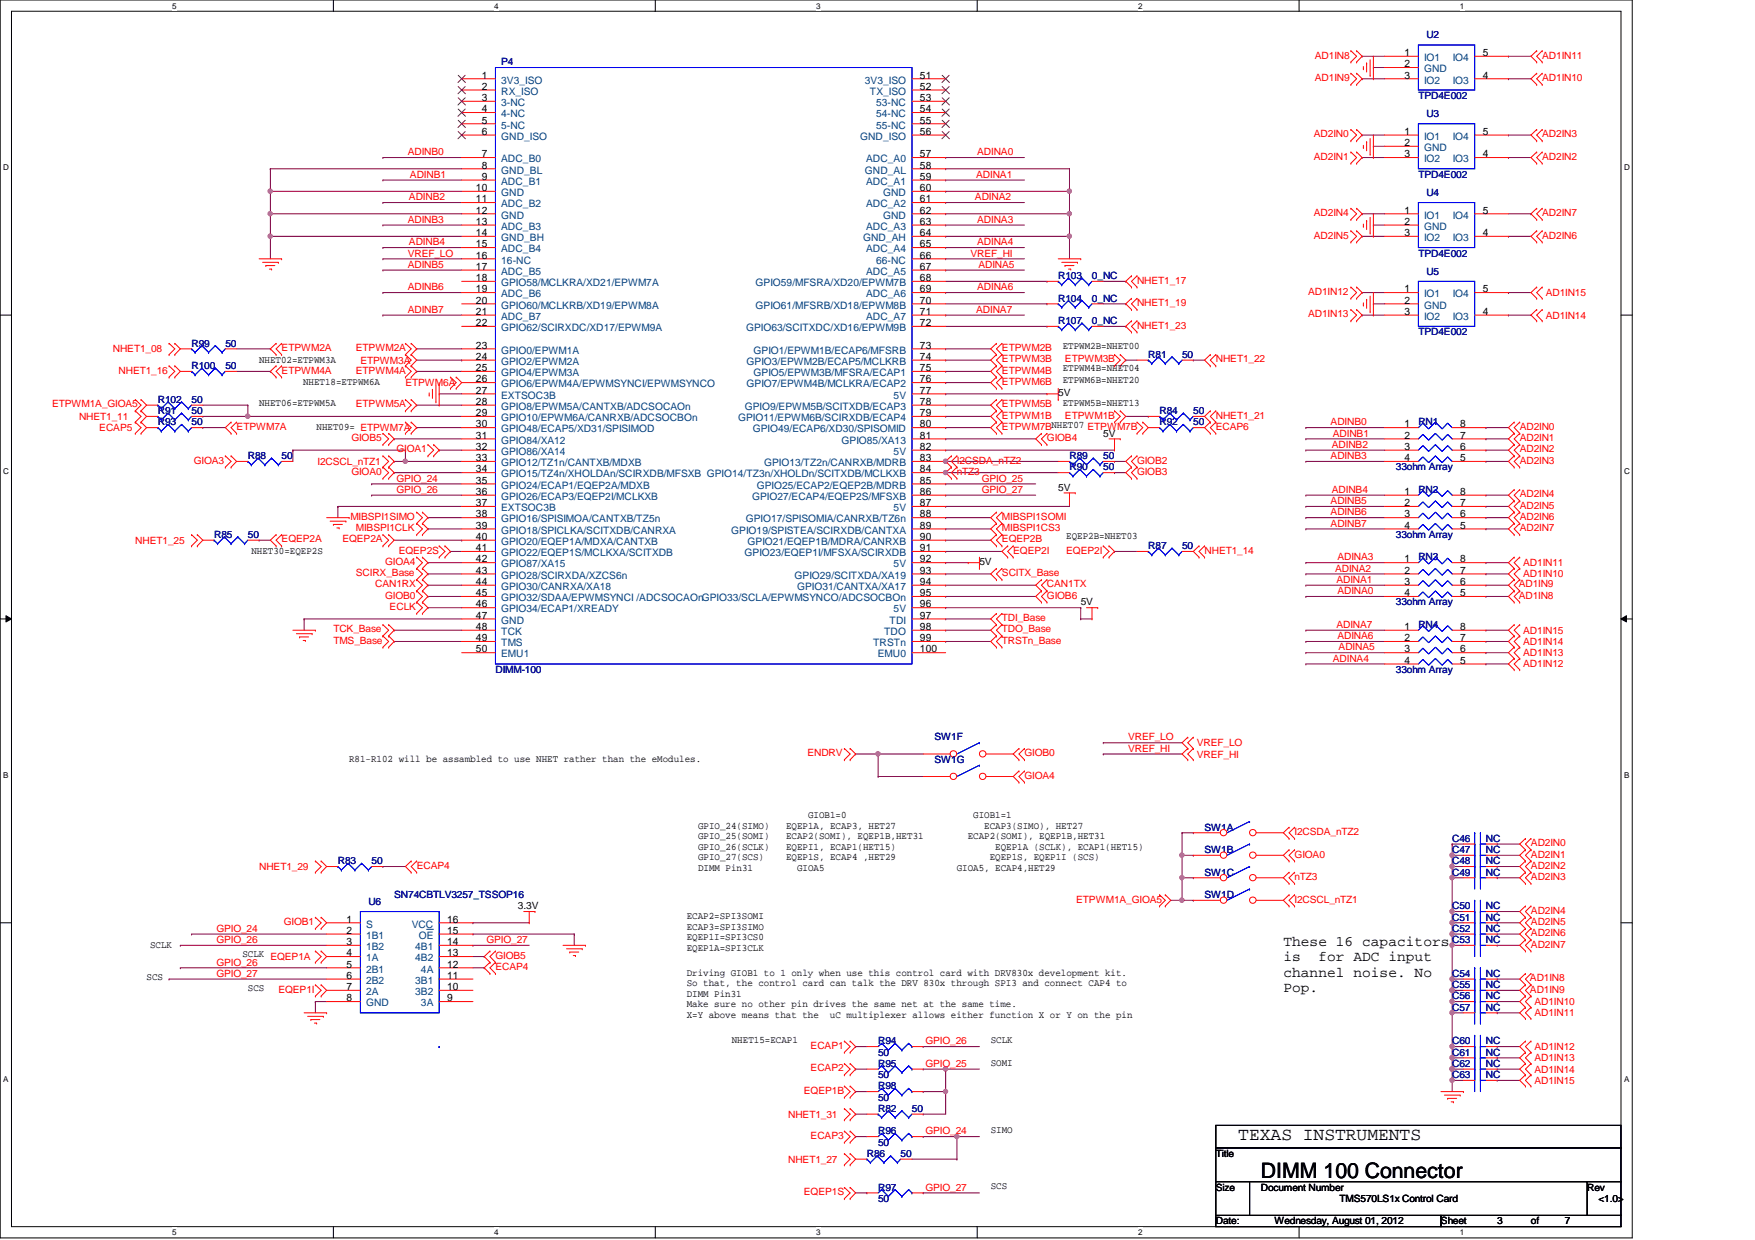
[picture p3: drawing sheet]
<svg xmlns="http://www.w3.org/2000/svg" width="297mm" height="210mm" viewBox="0 0 297 210" stroke-linecap="round" stroke-linejoin="round" font-family="sans-serif">
<defs><g id="words">
<text font-size="3.6" x="213.4" y="199.5">DIMM 100 Connector</text>
<text font-size="3" x="209.6" y="192.9">TEXAS INSTRUMENTS</text>
<g font-size="2.5">
<text x="217.2" y="160.1">These 16 capacitors</text>
<text x="217.2" y="162.7">is</text>
<text x="217.2" y="165.3">channel noise. No</text>
<text x="217.2" y="167.9">Pop.</text>
<text x="223.1" y="162.7">for ADC input</text>
</g>
<g font-size="1.7" fill="#000080">
<text x="84.8" y="11">P4</text>
<text x="241.4" y="6.5">U2</text>
<text x="240.1" y="16.8">TPD4E002</text>
<text x="241.4" y="19.8">U3</text>
<text x="240.1" y="30.1">TPD4E002</text>
<text x="241.4" y="33.1">U4</text>
<text x="179.1" y="47.2">R103</text>
<text x="184.8" y="47.2">0_NC</text>
<text x="240.1" y="43.4">TPD4E002</text>
<text x="241.4" y="46.5">U5</text>
<text x="179.1" y="51.1">R104</text>
<text x="184.8" y="51.1">0_NC</text>
<text x="32.4" y="58.7">R99</text>
<text x="38.1" y="58.7">50</text>
<text x="179.1" y="54.9">R107</text>
<text x="184.8" y="54.9">0_NC</text>
<text x="240.1" y="56.8">TPD4E002</text>
<text x="32.4" y="62.5">R100</text>
<text x="38.1" y="62.5">50</text>
<text x="194.3" y="60.6">R81</text>
<text x="200.1" y="60.6">50</text>
<text x="26.7" y="68.2">R102</text>
<text x="26.7" y="70.1">R91</text>
<text x="32.4" y="68.2">50</text>
<text x="32.4" y="70.1">50</text>
<text x="196.3" y="70.1">R84</text>
<text x="202" y="70.1">50</text>
<text x="26.7" y="72">R93</text>
<text x="32.4" y="72">50</text>
<text x="41.9" y="77.7">R88</text>
<text x="47.7" y="77.7">50</text>
<text x="181" y="77.7">R89</text>
<text x="186.7" y="77.7">50</text>
<text x="196.3" y="72">R92</text>
<text x="202" y="72">50</text>
<text x="240.1" y="72">RN1</text>
<text x="181" y="79.6">R90</text>
<text x="186.7" y="79.6">50</text>
<text x="236.3" y="79.6">33ohm Array</text>
<text x="240.1" y="83.4">RN2</text>
<text x="36.2" y="91.1">R85</text>
<text x="41.9" y="91.1">50</text>
<text x="194.3" y="93">R87</text>
<text x="200.1" y="93">50</text>
<text x="236.3" y="91.1">33ohm Array</text>
<text x="240.1" y="94.9">RN3</text>
<text x="236.3" y="102.5">33ohm Array</text>
<text x="240.1" y="106.3">RN4</text>
<text x="83.9" y="113.9">DIMM-100</text>
<text x="236.3" y="113.9">33ohm Array</text>
<text x="158.2" y="125.3">SW1F</text>
<text x="158.2" y="129.2">SW1G</text>
<text x="203.9" y="140.6">SW1A</text>
<text x="245.8" y="142.5">C46</text>
<text x="251.5" y="142.5">NC</text>
<text x="57.2" y="146.3">R83</text>
<text x="62.9" y="146.3">50</text>
<text x="203.9" y="148.2">SW1C</text>
<text x="203.9" y="144.4">SW1B</text>
<text x="245.8" y="144.4">C47</text>
<text x="245.8" y="146.3">C48</text>
<text x="245.8" y="148.2">C49</text>
<text x="251.5" y="144.4">NC</text>
<text x="251.5" y="146.3">NC</text>
<text x="251.5" y="148.2">NC</text>
<text x="62.4" y="153.2">U6</text>
<text x="66.7" y="152">SN74CBTLV3257_TSSOP16</text>
<text x="203.9" y="152">SW1D</text>
<text x="245.8" y="153.9">C50</text>
<text x="245.8" y="155.8">C51</text>
<text x="251.5" y="153.9">NC</text>
<text x="251.5" y="155.8">NC</text>
<text x="245.8" y="157.7">C52</text>
<text x="245.8" y="159.6">C53</text>
<text x="251.5" y="157.7">NC</text>
<text x="251.5" y="159.6">NC</text>
<text x="245.8" y="165.4">C54</text>
<text x="245.8" y="167.3">C55</text>
<text x="251.5" y="165.4">NC</text>
<text x="251.5" y="167.3">NC</text>
<text x="245.8" y="169.2">C56</text>
<text x="245.8" y="171.1">C57</text>
<text x="251.5" y="169.2">NC</text>
<text x="251.5" y="171.1">NC</text>
<text x="148.6" y="176.8">R94</text>
<text x="148.6" y="178.7">50</text>
<text x="245.8" y="176.8">C60</text>
<text x="245.8" y="178.7">C61</text>
<text x="251.5" y="176.8">NC</text>
<text x="251.5" y="178.7">NC</text>
<text x="148.6" y="184.4">R98</text>
<text x="148.6" y="180.6">R95</text>
<text x="148.6" y="182.5">50</text>
<text x="245.8" y="180.6">C62</text>
<text x="245.8" y="182.5">C63</text>
<text x="251.5" y="180.6">NC</text>
<text x="251.5" y="182.5">NC</text>
<text x="148.6" y="186.3">50</text>
<text x="148.6" y="188.2">R82</text>
<text x="154.3" y="188.2">50</text>
<text x="146.7" y="195.8">R86</text>
<text x="148.6" y="192">R96</text>
<text x="148.6" y="193.9">50</text>
<text x="152.4" y="195.8">50</text>
<text x="148.6" y="201.5">R97</text>
<text x="148.6" y="203.5">50</text>
</g>
<g font-size="1.7" fill="#f00">
<text x="222.5" y="9.9">AD1IN8</text>
<text x="261" y="9.9">AD1IN11</text>
<text x="222.5" y="13.7">AD1IN9</text>
<text x="261" y="13.7">AD1IN10</text>
<text x="222.4" y="23.2">AD2IN0</text>
<text x="261" y="23.2">AD2IN3</text>
<text x="69" y="26.3">ADINB0</text>
<text x="165.4" y="26.3">ADINA0</text>
<text x="222.4" y="27.1">AD2IN1</text>
<text x="261" y="27.1">AD2IN2</text>
<text x="69.2" y="33.9">ADINB2</text>
<text x="69.4" y="30.1">ADINB1</text>
<text x="165" y="33.9">ADINA2</text>
<text x="165.2" y="30.1">ADINA1</text>
<text x="69" y="37.7">ADINB3</text>
<text x="69.2" y="41.5">ADINB4</text>
<text x="165.4" y="37.7">ADINA3</text>
<text x="165.4" y="41.5">ADINA4</text>
<text x="222.4" y="36.6">AD2IN4</text>
<text x="222.4" y="40.4">AD2IN5</text>
<text x="261" y="40.4">AD2IN6</text>
<text x="261" y="36.6">AD2IN7</text>
<text x="69" y="45.3">ADINB5</text>
<text x="69" y="43.4">VREF_LO</text>
<text x="164.3" y="43.4">VREF_HI</text>
<text x="165.6" y="45.3">ADINA5</text>
<text x="69" y="49.1">ADINB6</text>
<text x="69" y="53">ADINB7</text>
<text x="165.2" y="53">ADINA7</text>
<text x="165.4" y="49.1">ADINA6</text>
<text x="192.4" y="51.8">NHET1_19</text>
<text x="192.4" y="48">NHET1_17</text>
<text x="221.4" y="49.9">AD1IN12</text>
<text x="221.4" y="53.7">AD1IN13</text>
<text x="261.6" y="53.9">AD1IN14</text>
<text x="261.6" y="50.1">AD1IN15</text>
<text x="19.1" y="59.6">NHET1_08</text>
<text x="47.7" y="59.4">ETPWM2A</text>
<text x="60.2" y="59.4">ETPWM2A</text>
<text x="169.6" y="59.4">ETPWM2B</text>
<text x="192.4" y="55.6">NHET1_23</text>
<text x="20.1" y="63.2">NHET1_16</text>
<text x="47.7" y="63.2">ETPWM4A</text>
<text x="60.2" y="63.2">ETPWM4A</text>
<text x="61" y="61.6">ETPWM3A</text>
<text x="68.6" y="65.4">ETPWM6A</text>
<text x="169.6" y="63.2">ETPWM4B</text>
<text x="169.6" y="65.2">ETPWM6B</text>
<text x="169.6" y="61.3">ETPWM3B</text>
<text x="180.3" y="61.3">ETPWM3B</text>
<text x="205.8" y="61.3">NHET1_22</text>
<text x="8.8" y="69">ETPWM1A_GIOA5</text>
<text x="13.4" y="71.1">NHET1_11</text>
<text x="60.2" y="69">ETPWM5A</text>
<text x="169.6" y="69">ETPWM5B</text>
<text x="169.6" y="70.9">ETPWM1B</text>
<text x="180.3" y="70.9">ETPWM1B</text>
<text x="205.8" y="70.9">NHET1_21</text>
<text x="16.8" y="73">ECAP5</text>
<text x="40" y="72.8">ETPWM7A</text>
<text x="59.5" y="74.7">GIOB5</text>
<text x="67.1" y="76.6">GIOA1</text>
<text x="169.6" y="72.8">ETPWM7BNHET07 ETPWM7B</text>
<text x="177.2" y="74.7">GIOB4</text>
<text x="205.8" y="72.8">ECAP6</text>
<text x="225.2" y="77.7">ADINB3</text>
<text x="225.2" y="72">ADINB0</text>
<text x="225.4" y="75.8">ADINB2</text>
<text x="225.6" y="73.9">ADINB1</text>
<text x="257.2" y="72.8">AD2IN0</text>
<text x="257.2" y="74.7">AD2IN1</text>
<text x="257.2" y="76.6">AD2IN2</text>
<text x="32.8" y="78.5">GIOA3</text>
<text x="53.8" y="78.7">I2CSCL_nTZ1</text>
<text x="59.5" y="80.4">GIOA0</text>
<text x="67.1" y="83.4">GPIO_26</text>
<text x="67.1" y="81.5">GPIO_24</text>
<text x="162" y="80.4">nTZ3</text>
<text x="162" y="78.5">I2CSDA_nTZ2</text>
<text x="166.2" y="81.5">GPIO_25</text>
<text x="166.2" y="83.4">GPIO_27</text>
<text x="192.4" y="78.5">GIOB2</text>
<text x="192.4" y="80.4">GIOB3</text>
<text x="225.4" y="83.4">ADINB4</text>
<text x="257.2" y="78.5">AD2IN3</text>
<text x="59.3" y="88">MIBSPI1SIMO</text>
<text x="60.2" y="89.9">MIBSPI1CLK</text>
<text x="169.6" y="89.9">MIBSPI1CS3</text>
<text x="169.6" y="88">MIBSPI1SOMI</text>
<text x="225.2" y="85.3">ADINB5</text>
<text x="225.2" y="87.2">ADINB6</text>
<text x="225.2" y="89.2">ADINB7</text>
<text x="257.2" y="86.1">AD2IN5</text>
<text x="257.2" y="88">AD2IN6</text>
<text x="257.2" y="89.9">AD2IN7</text>
<text x="257.2" y="84.2">AD2IN4</text>
<text x="22.9" y="92">NHET1_25</text>
<text x="47.7" y="91.8">EQEP2A</text>
<text x="58" y="91.8">EQEP2A</text>
<text x="65.2" y="95.6">GIOA4</text>
<text x="67.5" y="93.7">EQEP2S</text>
<text x="169.6" y="91.8">EQEP2B</text>
<text x="171.5" y="93.7">EQEP2I</text>
<text x="180.5" y="93.7">EQEP2I</text>
<text x="203.9" y="93.7">NHET1_14</text>
<text x="226.4" y="94.9">ADINA3</text>
<text x="257.8" y="95.8">AD1IN11</text>
<text x="60.2" y="97.5">SCIRX_Base</text>
<text x="63.5" y="99.4">CAN1RX</text>
<text x="65.2" y="101.3">GIOB0</text>
<text x="169.6" y="97.5">SCITX_Base</text>
<text x="177.2" y="99.4">CAN1TX</text>
<text x="177.2" y="101.3">GIOB6</text>
<text x="226" y="96.8">ADINA2</text>
<text x="226.2" y="98.7">ADINA1</text>
<text x="226.4" y="100.6">ADINA0</text>
<text x="257" y="101.3">AD1IN8</text>
<text x="257" y="99.4">AD1IN9</text>
<text x="257.8" y="97.7">AD1IN10</text>
<text x="56.4" y="107.1">TCK_Base</text>
<text x="66" y="103.3">ECLK</text>
<text x="169.6" y="107.1">TDO_Base</text>
<text x="169.6" y="105.2">TDI_Base</text>
<text x="226.2" y="106.3">ADINA7</text>
<text x="257.8" y="107.3">AD1IN15</text>
<text x="56.4" y="109">TMS_Base</text>
<text x="169.6" y="109">TRSTn_Base</text>
<text x="225.6" y="112">ADINA4</text>
<text x="226.4" y="108.2">ADINA6</text>
<text x="226.6" y="110.1">ADINA5</text>
<text x="257.8" y="113">AD1IN12</text>
<text x="257.8" y="111.1">AD1IN13</text>
<text x="257.8" y="109.2">AD1IN14</text>
<text x="190.9" y="125.3">VREF_LO</text>
<text x="136.6" y="128">ENDRV</text>
<text x="173.4" y="128">GIOB0</text>
<text x="173.4" y="131.8">GIOA4</text>
<text x="190.9" y="127.3">VREF_HI</text>
<text x="202.6" y="126.3">VREF_LO</text>
<text x="202.6" y="128.2">VREF_HI</text>
<text x="219.1" y="141.4">I2CSDA_nTZ2</text>
<text x="259.1" y="143.3">AD2IN0</text>
<text x="43.9" y="147.3">NHET1_29</text>
<text x="70.5" y="147.1">ECAP4</text>
<text x="219.1" y="145.2">GIOA0</text>
<text x="219.1" y="149">nTZ3</text>
<text x="259.1" y="145.2">AD2IN1</text>
<text x="259.1" y="147.1">AD2IN2</text>
<text x="259.1" y="149">AD2IN3</text>
<text x="182.2" y="152.8">ETPWM1A_GIOA5</text>
<text x="219.1" y="152.8">I2CSCL_nTZ1</text>
<text x="259.1" y="154.7">AD2IN4</text>
<text x="36.6" y="157.7">GPIO_24</text>
<text x="36.6" y="159.6">GPIO_26</text>
<text x="48" y="156.6">GIOB1</text>
<text x="82.3" y="159.6">GPIO_27</text>
<text x="259.1" y="156.6">AD2IN5</text>
<text x="259.1" y="158.5">AD2IN6</text>
<text x="259.1" y="160.4">AD2IN7</text>
<text x="36.6" y="165.4">GPIO_27</text>
<text x="36.6" y="163.4">GPIO_26</text>
<text x="45.8" y="162.5">EQEP1A</text>
<text x="83.9" y="164.2">ECAP4</text>
<text x="83.9" y="162.3">GIOB5</text>
<text x="258.9" y="166.1">AD1IN8</text>
<text x="47.1" y="168">EQEP1I</text>
<text x="258.9" y="168">AD1IN9</text>
<text x="259.7" y="170.1">AD1IN10</text>
<text x="259.7" y="172">AD1IN11</text>
<text x="137.2" y="177.5">ECAP1</text>
<text x="156.6" y="176.8">GPIO_26</text>
<text x="259.7" y="177.8">AD1IN12</text>
<text x="259.7" y="179.7">AD1IN13</text>
<text x="136.1" y="185.2">EQEP1B</text>
<text x="137.2" y="181.4">ECAP2</text>
<text x="156.6" y="180.6">GPIO_25</text>
<text x="259.7" y="181.6">AD1IN14</text>
<text x="259.7" y="183.5">AD1IN15</text>
<text x="133.4" y="189.2">NHET1_31</text>
<text x="133.4" y="196.8">NHET1_27</text>
<text x="137.2" y="192.8">ECAP3</text>
<text x="156.6" y="192">GPIO_24</text>
<text x="136.1" y="202.3">EQEP1S</text>
<text x="156.6" y="201.5">GPIO_27</text>
</g>
<g font-size="1.7">
<text x="237.7" y="9.5">1</text>
<text x="237.7" y="11.4">2</text>
<text x="250.9" y="9.5">5</text>
<text x="81.5" y="13.3">1</text>
<text x="81.5" y="15.2">2</text>
<text x="81.5" y="17.1">3</text>
<text x="155.7" y="13.3">51</text>
<text x="155.7" y="15.2">52</text>
<text x="155.7" y="17.1">53</text>
<text x="237.7" y="13.3">3</text>
<text x="250.9" y="13.3">4</text>
<text x="81.5" y="19">4</text>
<text x="81.5" y="20.9">5</text>
<text x="81.5" y="22.8">6</text>
<text x="155.7" y="19">54</text>
<text x="155.7" y="20.9">55</text>
<text x="155.7" y="22.8">56</text>
<text x="237.7" y="22.8">1</text>
<text x="250.9" y="22.8">5</text>
<text x="81.5" y="26.6">7</text>
<text x="81.5" y="28.5">8</text>
<text x="155.7" y="26.6">57</text>
<text x="155.7" y="28.5">58</text>
<text x="237.7" y="24.7">2</text>
<text x="237.7" y="26.6">3</text>
<text x="250.9" y="26.6">4</text>
<text x="80.6" y="32.3">10</text>
<text x="80.6" y="34.2">11</text>
<text x="81.5" y="30.4">9</text>
<text x="155.7" y="30.4">59</text>
<text x="155.7" y="32.3">60</text>
<text x="155.7" y="34.2">61</text>
<text x="80.6" y="36.2">12</text>
<text x="80.6" y="38.1">13</text>
<text x="80.6" y="40">14</text>
<text x="80.6" y="41.9">15</text>
<text x="155.7" y="36.2">62</text>
<text x="155.7" y="38.1">63</text>
<text x="155.7" y="40">64</text>
<text x="155.7" y="41.9">65</text>
<text x="237.7" y="36.2">1</text>
<text x="237.7" y="38.1">2</text>
<text x="237.7" y="40">3</text>
<text x="250.9" y="40">4</text>
<text x="250.9" y="36.2">5</text>
<text x="80.6" y="43.8">16</text>
<text x="80.6" y="45.7">17</text>
<text x="80.6" y="47.6">18</text>
<text x="155.7" y="43.8">66</text>
<text x="155.7" y="45.7">67</text>
<text x="155.7" y="47.6">68</text>
<text x="80.6" y="49.5">19</text>
<text x="80.6" y="51.4">20</text>
<text x="80.6" y="53.3">21</text>
<text x="155.7" y="49.5">69</text>
<text x="155.7" y="51.4">70</text>
<text x="155.7" y="53.3">71</text>
<text x="237.7" y="49.5">1</text>
<text x="237.7" y="51.4">2</text>
<text x="237.7" y="53.3">3</text>
<text x="250.9" y="53.3">4</text>
<text x="250.9" y="49.5">5</text>
<text x="80.6" y="55.2">22</text>
<text x="80.6" y="59">23</text>
<text x="155.7" y="55.2">72</text>
<text x="155.7" y="59">73</text>
<text x="179.9" y="59.1">ETPWM2B=NHET00</text>
<text x="43.9" y="61.5">NHET02=ETPWM3A</text>
<text x="51.3" y="65.2">NHET18=ETPWM6A</text>
<text x="80.6" y="60.9">24</text>
<text x="80.6" y="62.8">25</text>
<text x="80.6" y="64.7">26</text>
<text x="155.7" y="60.9">74</text>
<text x="155.7" y="62.8">75</text>
<text x="155.7" y="64.7">76</text>
<text x="179.9" y="62.9">ETPWM4B=NHET04</text>
<text x="179.9" y="64.8">ETPWM6B=NHET20</text>
<text x="43.9" y="68.7">NHET06=ETPWM5A</text>
<text x="80.6" y="66.6">27</text>
<text x="80.6" y="68.5">28</text>
<text x="80.6" y="70.4">29</text>
<text x="155.7" y="66.6">77</text>
<text x="155.7" y="68.5">78</text>
<text x="155.7" y="70.4">79</text>
<text x="179.1" y="67.1">5V</text>
<text x="179.9" y="68.7">ETPWM5B=NHET13</text>
<text x="53.6" y="72.8">NHET09= ETPWM7A</text>
<text x="80.6" y="72.3">30</text>
<text x="80.6" y="74.3">31</text>
<text x="80.6" y="76.2">32</text>
<text x="155.7" y="72.3">80</text>
<text x="155.7" y="74.3">81</text>
<text x="155.7" y="76.2">82</text>
<text x="186.7" y="73.9">5V</text>
<text x="237.7" y="72.3">1</text>
<text x="237.7" y="74.3">2</text>
<text x="237.7" y="76.2">3</text>
<text x="247.1" y="72.3">8</text>
<text x="247.1" y="74.3">7</text>
<text x="247.1" y="76.2">6</text>
<text x="80.6" y="78.1">33</text>
<text x="80.6" y="80">34</text>
<text x="80.6" y="81.9">35</text>
<text x="80.6" y="83.8">36</text>
<text x="155.7" y="78.1">83</text>
<text x="155.7" y="80">84</text>
<text x="155.7" y="81.9">85</text>
<text x="155.7" y="83.8">86</text>
<text x="179.1" y="83.1">5V</text>
<text x="237.7" y="78.1">4</text>
<text x="237.7" y="83.8">1</text>
<text x="247.1" y="78.1">5</text>
<text x="247.1" y="83.8">8</text>
<text x="80.6" y="85.7">37</text>
<text x="80.6" y="87.6">38</text>
<text x="80.6" y="89.5">39</text>
<text x="155.7" y="85.7">87</text>
<text x="155.7" y="87.6">88</text>
<text x="155.7" y="89.5">89</text>
<text x="237.7" y="85.7">2</text>
<text x="237.7" y="87.6">3</text>
<text x="237.7" y="89.5">4</text>
<text x="247.1" y="85.7">7</text>
<text x="247.1" y="87.6">6</text>
<text x="247.1" y="89.5">5</text>
<text x="42.5" y="93.7">NHET30=EQEP2S</text>
<text x="80.6" y="91.4">40</text>
<text x="80.6" y="93.3">41</text>
<text x="80.6" y="95.2">42</text>
<text x="155.7" y="91.4">90</text>
<text x="155.7" y="93.3">91</text>
<text x="155.7" y="95.2">92</text>
<text x="165.8" y="95.6">5V</text>
<text x="180.5" y="91.2">EQEP2B=NHET03</text>
<text x="237.7" y="95.2">1</text>
<text x="247.1" y="95.2">8</text>
<text x="80.6" y="97.1">43</text>
<text x="80.6" y="99">44</text>
<text x="80.6" y="100.9">45</text>
<text x="155.7" y="97.1">93</text>
<text x="155.7" y="99">94</text>
<text x="155.7" y="100.9">95</text>
<text x="237.7" y="97.1">2</text>
<text x="237.7" y="99">3</text>
<text x="237.7" y="100.9">4</text>
<text x="247.1" y="97.1">7</text>
<text x="247.1" y="99">6</text>
<text x="247.1" y="100.9">5</text>
<text x="80.6" y="102.8">46</text>
<text x="80.6" y="104.7">47</text>
<text x="80.6" y="106.6">48</text>
<text x="155.7" y="102.8">96</text>
<text x="155.7" y="104.7">97</text>
<text x="155.7" y="106.6">98</text>
<text x="182.9" y="102.5">5V</text>
<text x="237.7" y="106.6">1</text>
<text x="247.1" y="106.6">8</text>
<text x="80.6" y="108.5">49</text>
<text x="80.6" y="110.4">50</text>
<text x="155.7" y="108.5">99</text>
<text x="155.7" y="110.4">100</text>
<text x="237.7" y="108.5">2</text>
<text x="237.7" y="110.4">3</text>
<text x="237.7" y="112.4">4</text>
<text x="247.1" y="108.5">7</text>
<text x="247.1" y="110.4">6</text>
<text x="247.1" y="112.4">5</text>
<text x="59.1" y="128.9">R81-R102 will be assambled to use NHET rather than the eModules.</text>
<text x="118.1" y="140.3">GPIO_24(SIMO)</text>
<text x="118.1" y="142">GPIO_25(SOMI)</text>
<text x="118.1" y="143.8">GPIO_26(SCLK)</text>
<text x="133.1" y="140.3">EQEP1A, ECAP3, HET27</text>
<text x="133.1" y="142">ECAP2(SOMI), EQEP1B,HET31</text>
<text x="133.1" y="143.8">EQEPI1, ECAP1(HET15)</text>
<text x="136.8" y="138.5">GIOB1=0</text>
<text x="163.8" y="142">ECAP2(SOMI), EQEP1B,HET31</text>
<text x="164.7" y="138.5">GIOB1=1</text>
<text x="166.6" y="140.3">ECAP3(SIMO), HET27</text>
<text x="168.4" y="143.8">EQEP1A (SCLK), ECAP1(HET15)</text>
<text x="118.1" y="145.6">GPIO_27(SCS)</text>
<text x="118.1" y="147.4">DIMM Pin31</text>
<text x="133.1" y="145.6">EQEP1S, ECAP4 ,HET29</text>
<text x="134.9" y="147.4">GIOA5</text>
<text x="161.9" y="147.4">GIOA5, ECAP4,HET29</text>
<text x="167.5" y="145.6">EQEP1S, EQEP1I (SCS)</text>
<text x="87.7" y="153.9">3.3V</text>
<text x="116.2" y="155.6">ECAP2=SPI3SOMI</text>
<text x="25.4" y="160.4">SCLK</text>
<text x="41" y="161.9">SCLK</text>
<text x="58.7" y="161.9">4</text>
<text x="58.7" y="158.1">2</text>
<text x="58.7" y="160">3</text>
<text x="58.7" y="156.2">1</text>
<text x="75.7" y="161.9">13</text>
<text x="75.7" y="160">14</text>
<text x="75.7" y="158.1">15</text>
<text x="75.7" y="156.2">16</text>
<text x="116.2" y="157.4">ECAP3=SPI3SIMO</text>
<text x="116.2" y="159.2">EQEP1I=SPI3CS0</text>
<text x="116.2" y="161">EQEP1A=SPI3CLK</text>
<text x="24.8" y="165.9">SCS</text>
<text x="41.9" y="167.8">SCS</text>
<text x="58.7" y="167.6">7</text>
<text x="58.7" y="163.8">5</text>
<text x="58.7" y="165.7">6</text>
<text x="75.7" y="163.8">12</text>
<text x="75.7" y="165.7">11</text>
<text x="75.7" y="167.6">10</text>
<text x="116.2" y="165.1">Driving GIOB1 to 1 only when use this control card with DRV830x development kit.</text>
<text x="116.2" y="166.9">So that, the control card can talk the DRV 830x through SPI3 and connect CAP4 to</text>
<text x="58.7" y="169.5">8</text>
<text x="75.7" y="169.5">9</text>
<text x="116.2" y="168.7">DIMM Pin31</text>
<text x="116.2" y="170.5">Make sure no other pin drives the same net at the same time.</text>
<text x="116.2" y="172.3">X=Y above means that the</text>
<text x="140.5" y="172.3">uC multiplexer allows either function X or Y on the pin</text>
<text x="123.9" y="176.6">NHET15=ECAP1</text>
<text x="167.7" y="176.6">SCLK</text>
<text x="167.7" y="180.4">SOMI</text>
<text x="167.7" y="191.8">SIMO</text>
<text x="205.8" y="195.8">Title</text>
<text x="167.7" y="201.3">SCS</text>
<text x="205.8" y="201.5">Size</text>
<text x="213.4" y="201.5">Document Number</text>
<text x="226.7" y="203.5">TMS570LS1x Control Card</text>
<text x="268.6" y="201.5">Rev</text>
<text x="270.5" y="203.5">&lt;1.0&gt;</text>
<text x="205.8" y="207.3">Date:</text>
<text x="215.7" y="207.3">Wednesday, August 01, 2012</text>
<text x="243.9" y="207.3">Sheet</text>
<text x="253.4" y="207.3">3</text>
<text x="259.1" y="207.3">of</text>
<text x="264.8" y="207.3">7</text>
</g>
<g font-size="1.7" fill="#004080">
<text x="241" y="10.3">IO1</text>
<text x="245.9" y="10.3">IO4</text>
<text x="84.8" y="14.1">3V3_ISO</text>
<text x="84.8" y="16">RX_ISO</text>
<text x="84.8" y="17.9">3-NC</text>
<text x="146.4" y="14.1">3V3_ISO</text>
<text x="147.2" y="16">TX_ISO</text>
<text x="148.3" y="17.9">53-NC</text>
<text x="241" y="12.2">GND</text>
<text x="241" y="14.1">IO2</text>
<text x="245.9" y="14.1">IO3</text>
<text x="84.8" y="19.9">4-NC</text>
<text x="84.8" y="21.8">5-NC</text>
<text x="84.8" y="23.7">GND_ISO</text>
<text x="145.6" y="23.7">GND_ISO</text>
<text x="148.3" y="19.9">54-NC</text>
<text x="148.3" y="21.8">55-NC</text>
<text x="241" y="23.7">IO1</text>
<text x="245.9" y="23.7">IO4</text>
<text x="84.8" y="27.5">ADC_B0</text>
<text x="84.8" y="29.4">GND_BL</text>
<text x="146.4" y="29.4">GND_AL</text>
<text x="146.6" y="27.5">ADC_A0</text>
<text x="241" y="25.6">GND</text>
<text x="241" y="27.5">IO2</text>
<text x="245.9" y="27.5">IO3</text>
<text x="84.8" y="31.3">ADC_B1</text>
<text x="84.8" y="33.2">GND</text>
<text x="84.8" y="35.1">ADC_B2</text>
<text x="146.6" y="31.3">ADC_A1</text>
<text x="146.6" y="35.1">ADC_A2</text>
<text x="149.5" y="33.2">GND</text>
<text x="84.8" y="37">GND</text>
<text x="84.8" y="38.9">ADC_B3</text>
<text x="84.8" y="40.8">GND_BH</text>
<text x="146.1" y="40.8">GND_AH</text>
<text x="146.6" y="38.9">ADC_A3</text>
<text x="149.5" y="37">GND</text>
<text x="241" y="37">IO1</text>
<text x="241" y="38.9">GND</text>
<text x="241" y="40.8">IO2</text>
<text x="245.9" y="40.8">IO3</text>
<text x="245.9" y="37">IO4</text>
<text x="84.8" y="42.7">ADC_B4</text>
<text x="84.8" y="44.6">16-NC</text>
<text x="84.8" y="46.5">ADC_B5</text>
<text x="146.6" y="42.7">ADC_A4</text>
<text x="146.6" y="46.5">ADC_A5</text>
<text x="148.3" y="44.6">66-NC</text>
<text x="84.8" y="48.4">GPIO58/MCLKRA/XD21/EPWM7A</text>
<text x="84.8" y="50.3">ADC_B6</text>
<text x="84.8" y="52.2">GPIO60/MCLKRB/XD19/EPWM8A</text>
<text x="127.9" y="48.4">GPIO59/MFSRA/XD20/EPWM7B</text>
<text x="127.9" y="52.2">GPIO61/MFSRB/XD18/EPWM8B</text>
<text x="146.6" y="50.3">ADC_A6</text>
<text x="241" y="50.3">IO1</text>
<text x="241" y="52.2">GND</text>
<text x="245.9" y="50.3">IO4</text>
<text x="84.8" y="54.1">ADC_B7</text>
<text x="84.8" y="56">GPIO62/SCIRXDC/XD17/EPWM9A</text>
<text x="84.8" y="59.9">GPIO0/EPWM1A</text>
<text x="126.3" y="56">GPIO63/SCITXDC/XD16/EPWM9B</text>
<text x="127.5" y="59.9">GPIO1/EPWM1B/ECAP6/MFSRB</text>
<text x="146.6" y="54.1">ADC_A7</text>
<text x="241" y="54.1">IO2</text>
<text x="245.9" y="54.1">IO3</text>
<text x="84.8" y="61.8">GPIO2/EPWM2A</text>
<text x="84.8" y="63.7">GPIO4/EPWM3A</text>
<text x="84.8" y="65.6">GPIO6/EPWM4A/EPWMSYNCI/EPWMSYNCO</text>
<text x="126.4" y="61.8">GPIO3/EPWM2B/ECAP5/MCLKRB</text>
<text x="126.4" y="65.6">GPIO7/EPWM4B/MCLKRA/ECAP2</text>
<text x="127.5" y="63.7">GPIO5/EPWM3B/MFSRA/ECAP1</text>
<text x="84.8" y="67.5">EXTSOC3B</text>
<text x="84.8" y="69.4">GPIO8/EPWM5A/CANTXB/ADCSOCAOn</text>
<text x="84.8" y="71.3">GPIO10/EPWM6A/CANRXB/ADCSOCBOn</text>
<text x="124.9" y="71.3">GPIO11/EPWM6B/SCIRXDB/ECAP4</text>
<text x="126.1" y="69.4">GPIO9/EPWM5B/SCITXDB/ECAP3</text>
<text x="151.3" y="67.5">5V</text>
<text x="84.8" y="73.2">GPIO48/ECAP5/XD31/SPISIMOD</text>
<text x="84.8" y="75.1">GPIO84/XA12</text>
<text x="84.8" y="77">GPIO86/XA14</text>
<text x="127.4" y="73.2">GPIO49/ECAP6/XD30/SPISOMID</text>
<text x="142.4" y="75.1">GPIO85/XA13</text>
<text x="151.3" y="77">5V</text>
<text x="84.8" y="78.9">GPIO12/TZ1n/CANTXB/MDXB</text>
<text x="84.8" y="80.8">GPIO15/TZ4n/XHOLDAn/SCIRXDB/MFSXB GPIO14/TZ3n/XHOLDn/SCITXDB/MCLKXB</text>
<text x="84.8" y="82.7">GPIO24/ECAP1/EQEP2A/MDXB</text>
<text x="128.1" y="82.7">GPIO25/ECAP2/EQEP2B/MDRB</text>
<text x="129.3" y="78.9">GPIO13/TZ2n/CANRXB/MDRB</text>
<text x="84.8" y="84.6">GPIO26/ECAP3/EQEP2I/MCLKXB</text>
<text x="84.8" y="86.5">EXTSOC3B</text>
<text x="84.8" y="88.4">GPIO16/SPISIMOA/CANTXB/TZ5n</text>
<text x="126.2" y="88.4">GPIO17/SPISOMIA/CANRXB/TZ6n</text>
<text x="127.3" y="84.6">GPIO27/ECAP4/EQEP2S/MFSXB</text>
<text x="151.3" y="86.5">5V</text>
<text x="84.8" y="90.3">GPIO18/SPICLKA/SCITXDB/CANRXA</text>
<text x="84.8" y="92.2">GPIO20/EQEP1A/MDXA/CANTXB</text>
<text x="84.8" y="94.1">GPIO22/EQEP1S/MCLKXA/SCITXDB</text>
<text x="123.8" y="90.3">GPIO19/SPISTEA/SCIRXDB/CANTXA</text>
<text x="126" y="94.1">GPIO23/EQEP1I/MFSXA/SCIRXDB</text>
<text x="126.5" y="92.2">GPIO21/EQEP1B/MDRA/CANRXB</text>
<text x="84.8" y="96.1">GPIO87/XA15</text>
<text x="84.8" y="98">GPIO28/SCIRXDA/XZCS6n</text>
<text x="84.8" y="99.9">GPIO30/CANRXA/XA18</text>
<text x="84.8" y="101.8">GPIO32/SDAA/EPWMSYNCI /ADCSOCAOnGPIO33/SCLA/EPWMSYNCO/ADCSOCBOn</text>
<text x="134.5" y="98">GPIO29/SCITXDA/XA19</text>
<text x="134.9" y="99.9">GPIO31/CANTXA/XA17</text>
<text x="151.3" y="96.1">5V</text>
<text x="84.8" y="103.7">GPIO34/ECAP1/XREADY</text>
<text x="84.8" y="105.6">GND</text>
<text x="84.8" y="107.5">TCK</text>
<text x="149.6" y="107.5">TDO</text>
<text x="150.6" y="105.6">TDI</text>
<text x="151.3" y="103.7">5V</text>
<text x="84.8" y="109.4">TMS</text>
<text x="84.8" y="111.3">EMU1</text>
<text x="147.8" y="109.4">TRSTn</text>
<text x="148.6" y="111.3">EMU0</text>
<text x="62" y="158.9">1B1</text>
<text x="62" y="160.8">1B2</text>
<text x="62" y="157">S</text>
<text x="69.7" y="157">VCC</text>
<text x="70.3" y="160.8">4B1</text>
<text x="70.9" y="158.9">OE</text>
<text x="62" y="162.7">1A</text>
<text x="62" y="164.6">2B1</text>
<text x="62" y="166.5">2B2</text>
<text x="70.3" y="162.7">4B2</text>
<text x="70.3" y="166.5">3B1</text>
<text x="71.2" y="164.6">4A</text>
<text x="62" y="168.4">2A</text>
<text x="62" y="170.3">GND</text>
<text x="70.3" y="168.4">3B2</text>
<text x="71.2" y="170.3">3A</text>
</g>
<g font-size="1.4">
<text x="29.2" y="1.4">5</text>
<text x="83.6" y="1.4">4</text>
<text x="138.1" y="1.4">3</text>
<text x="192.6" y="1.4">2</text>
<text x="247.1" y="1.4">1</text>
<text x=".5" y="28.8">D</text>
<text x="274.9" y="28.8">D</text>
<text x=".5" y="80.3">C</text>
<text x="274.9" y="80.3">C</text>
<text x=".5" y="131.7">B</text>
<text x="274.9" y="131.7">B</text>
<text x=".5" y="183.1">A</text>
<text x="274.9" y="183.1">A</text>
<text x="29.2" y="209.1">5</text>
<text x="83.6" y="209.1">4</text>
<text x="138.1" y="209.1">3</text>
<text x="192.6" y="209.1">2</text>
<text x="247.1" y="209.1">1</text>
</g>
</g></defs>
<path d="M0 0h276.3v209.5h-276.3zM1.9 1.9h272.5v205.7h-272.5z" fill="none" stroke="#000" stroke-width=".17"/>
<g fill="#fff">
<path d="M29.2 .2h.7v1.5h-.7z"/>
<path d="M29.2 207.9h.7v1.5h-.7z"/>
</g>
<path d="M56.4 0v1.9M56.4 207.6v1.9" fill="none" stroke="#000" stroke-width=".17"/>
<g fill="#fff">
<path d="M83.6 .2h.8v1.5h-.8z"/>
<path d="M83.6 207.9h.8v1.5h-.8z"/>
</g>
<path d="M110.9 0v1.9M110.9 207.6v1.9" fill="none" stroke="#000" stroke-width=".17"/>
<g fill="#fff">
<path d="M138.1 .2h.8v1.5h-.8z"/>
<path d="M138.1 207.9h.8v1.5h-.8z"/>
</g>
<path d="M165.4 0v1.9M165.4 207.6v1.9" fill="none" stroke="#000" stroke-width=".17"/>
<g fill="#fff">
<path d="M192.6 .2h.8v1.5h-.8z"/>
<path d="M192.6 207.9h.8v1.5h-.8z"/>
</g>
<path d="M219.9 0v1.9M219.9 207.6v1.9" fill="none" stroke="#000" stroke-width=".17"/>
<g fill="#fff">
<path d="M247.1 .2h.8v1.5h-.8z"/>
<path d="M247.1 207.9h.8v1.5h-.8z"/>
<path d="M.5 27.6h1v1.5h-1z"/>
<path d="M274.9 27.6h.9v1.5h-.9z"/>
<path d="M.5 79h1v1.6h-1z"/>
<path d="M274.9 79h.9v1.6h-.9z"/>
</g>
<path d="M0 53.3h1.9M274.4 53.3h1.9" fill="none" stroke="#000" stroke-width=".17"/>
<g fill="#fff">
<path d="M.5 130.5h.9v1.5h-.9z"/>
<path d="M274.9 130.5h.9v1.5h-.9z"/>
</g>
<path d="M0 104.8h1.9M1 104.2l.9 .6-.9 .5zM274.4 104.8l.9-.6v1.1zM274.4 104.8h1.9" fill="none" stroke="#000" stroke-width=".17"/>
<path d="M1 104.2l.9 .6-.9 .5zM274.4 104.8l.9-.6v1.1z" fill="#000"/>
<g fill="#fff">
<path d="M.5 181.9h.9v1.5h-.9z"/>
<path d="M274.9 181.9h.9v1.5h-.9z"/>
</g>
<path d="M0 156.2h1.9M274.4 156.2h1.9" fill="none" stroke="#000" stroke-width=".17"/>
<g fill="none" stroke="#800040" stroke-width=".17">
<path d="M45.8 28.6h.1M45.8 32.4h.1M45.8 28.6h32.3M45.8 32.4h32.3M64.8 38.1h.1M64.8 38.1h13.3M64.8 41.9h.1M64.8 41.9h13.3M62.9 83.8h.1M62.9 81.9h.1M62.9 83.8h15.2M62.9 81.9h15.2"/>
<path d="M51.5 104.8h.1M51.5 104.8v1.9M51.5 104.8h26.6"/>
</g>
<circle cx="45.7" cy="32.4" r=".37" fill="#f0f"/>
<circle cx="45.7" cy="32.4" r=".37" fill="none" stroke="#f0f" stroke-width=".17"/>
<path d="M45.8 36.2h.1M45.8 36.2h32.3" fill="none" stroke="#800040" stroke-width=".17"/>
<circle cx="45.7" cy="36.2" r=".37" fill="#f0f"/>
<circle cx="45.7" cy="36.2" r=".37" fill="none" stroke="#f0f" stroke-width=".17"/>
<path d="M45.8 40h.1M45.8 40h32.3M45.8 40v3.8" fill="none" stroke="#800040" stroke-width=".17"/>
<circle cx="45.7" cy="40" r=".37" fill="#f0f"/>
<circle cx="45.7" cy="40" r=".37" fill="none" stroke="#f0f" stroke-width=".17"/>
<g fill="none" stroke="#800040" stroke-width=".17">
<path d="M45.8 32.4h.1M45.8 28.6h.1M45.8 36.2h.1M45.8 28.6v11.4M64.8 26.7h.1M64.8 30.5h.1M64.8 34.3h.1M64.8 26.7h13.3M64.8 30.5h13.3M64.8 34.3h13.3M160.1 38.1h.1M160.1 26.7h.1"/>
<path d="M160.1 30.5h.1M160.1 34.3h.1M160.1 28.6h.1M160.1 32.4h.1M160.1 26.7h13.3M160.1 30.5h13.3M160.1 34.3h13.3M160.1 38.1h13.3M160.1 28.6h20.9M160.1 32.4h20.9M64.8 45.7h.1M64.8 49.5h.1"/>
<path d="M64.8 53.3h.1M64.8 43.8h.1M64.8 45.7h13.3M64.8 49.5h13.3M64.8 53.3h13.3M64.8 43.8h13.3M160.1 43.8h.1M160.1 45.7h.1M160.1 49.5h.1M160.1 53.3h.1M160.1 41.9h.1M160.1 40h.1"/>
<path d="M160.1 45.7h13.3M160.1 49.5h13.3M160.1 53.3h13.3M160.1 43.8h13.3M160.1 41.9h13.3M160.1 40h20.9M66.7 74.3h.1M66.7 74.3h11.4M74.3 66.7h.1M74.3 76.2h.1M74.3 66.7h3.8M74.3 76.2h3.8"/>
<path d="M160.1 76.2h.1M160.1 66.7h.1M160.1 74.3h.1M160.1 66.7h17.1M160.1 74.3h15.2M160.1 76.2h28.5M221 78.1h.1M221 72.4h.1M221 74.3h.1M221 76.2h.1M221 74.3h13.4M221 76.2h13.4"/>
<path d="M221 78.1h13.4M221 72.4h13.4M251.5 72.4h.1M251.5 74.3h.1M251.5 76.2h.1M251.5 78.1h.1M251.5 74.3h3.8M251.5 76.2h3.8M251.5 78.1h3.8M251.5 72.4h3.8M57.2 85.7h.1M57.2 85.7h20.9"/>
<path d="M57.2 85.7v1.9M160.1 81.9h.1M160.1 83.8h.1M160.1 87.6h.1M160.1 89.5h.1M160.1 85.7h.1M160.1 99.1h.1M160.1 83.8h15.2M160.1 87.6h7.6M160.1 89.5h7.6M160.1 81.9h15.2M160.1 99.1h15.2"/>
<path d="M181 85.3h.1M181 85.3v.4h-20.9M221 83.8h.1M221 85.7h.1M221 87.6h.1M221 89.5h.1M221 85.7h13.4M221 83.8h13.4M221 87.6h13.4M221 89.5h13.4M251.5 85.7h.1M251.5 87.6h.1"/>
<path d="M251.5 89.5h.1M251.5 83.8h.1M251.5 85.7h3.8M251.5 83.8h3.8M251.5 87.6h3.8M251.5 89.5h3.8M72.4 101h.1M72.4 101h5.7M160.1 102.9h.1M160.1 101h.1M160.1 101h15.2M160.1 102.9h22.8"/>
<path d="M182.9 104.8h.1M182.9 102.9h.1M182.9 104.8h1.9M182.9 102.9v1.9M186.7 127.6h.1M186.7 125.7h.1M186.7 127.6h13.4M186.7 125.7h13.4"/>
</g>
<circle cx="181" cy="32.4" r=".37" fill="#f0f"/>
<circle cx="181" cy="32.4" r=".37" fill="none" stroke="#f0f" stroke-width=".17"/>
<path d="M181 40h.1M181 40v3.8" fill="none" stroke="#800040" stroke-width=".17"/>
<circle cx="181" cy="40" r=".37" fill="#f0f"/>
<circle cx="181" cy="40" r=".37" fill="none" stroke="#f0f" stroke-width=".17"/>
<path d="M160.1 36.2h.1M160.1 36.2h20.9" fill="none" stroke="#800040" stroke-width=".17"/>
<circle cx="181" cy="36.2" r=".37" fill="#f0f"/>
<circle cx="181" cy="36.2" r=".37" fill="none" stroke="#f0f" stroke-width=".17"/>
<g fill="none" stroke="#800040" stroke-width=".17">
<path d="M230.5 9.5h.1M230.5 13.3h.1M230.5 13.3h3.9M230.5 9.5h3.9M232.4 11.4h.1M232.4 11.4h2M255.3 13.3h.1M255.3 9.5h.1M255.3 13.3h3.8M255.3 9.5h3.8M181 32.4h.1M181 28.6h.1"/>
<path d="M181 36.2h.1M181 28.6v11.4M230.5 22.9h.1M230.5 26.7h.1M230.5 36.2h.1M230.5 22.9h3.9M230.5 26.7h3.9M230.5 36.2h3.9M232.4 24.8h.1M232.4 38.1h.1M232.4 24.8h2M232.4 38.1h2"/>
<path d="M255.3 26.7h.1M255.3 22.9h.1M255.3 22.9h3.8M255.3 26.7h3.8M255.3 36.2h3.8M259.1 36.2h.1M230.5 40h.1M230.5 49.5h.1M230.5 53.3h.1M230.5 40h3.9M230.5 49.5h3.9M230.5 53.3h3.9"/>
<path d="M232.4 51.4h.1M232.4 51.4h2M255.3 40h.1M255.3 53.3h.1M255.3 49.5h.1M255.3 40h3.8M255.3 49.5h3.8M255.3 53.3h3.8M160.1 104.8h.1M160.1 106.7h.1M160.1 108.6h.1M160.1 104.8h7.6"/>
<path d="M160.1 106.7h7.6M160.1 108.6h7.6M80 156.2h.1M80 158.1h.1M80 156.2h9.6M80 158.1h17.2M97.2 158.1h.1M97.2 158.1v1.9M245.8 142.9h.1M245.8 144.8h.1M245.8 142.9h1.9M245.8 144.8h1.9"/>
<path d="M245.8 142.9v3.8M253.4 142.9h.1M253.4 144.8h.1M253.4 146.7h.1M253.4 148.6h.1M253.4 156.2h.1M253.4 158.1h.1M253.4 154.3h.1M253.4 156.2h3.8M253.4 158.1h3.8M253.4 142.9h3.8M253.4 144.8h3.8"/>
<path d="M253.4 146.7h3.8M253.4 148.6h3.8M253.4 154.3h3.8M53.4 169.5h.1M53.4 169.5v1.9M53.4 169.5h1.9M253.4 165.7h.1M253.4 167.6h.1M253.4 169.5h.1M253.4 171.4h.1M253.4 177.2h.1M253.4 179.1h.1"/>
<path d="M253.4 160h.1M253.4 169.5h3.8M253.4 165.7h3.8M253.4 167.6h3.8M253.4 171.4h3.8M253.4 177.2h3.8M253.4 179.1h3.8M253.4 160h3.8M253.4 181h.1M253.4 182.9h.1M253.4 181h3.8M253.4 182.9h3.8"/>
</g>
<circle cx="245.8" cy="144.8" r=".37" fill="#f0f"/>
<circle cx="245.8" cy="144.8" r=".37" fill="none" stroke="#f0f" stroke-width=".17"/>
<path d="M245.8 146.7h.1M245.8 146.7h1.9M245.8 146.7v1.9" fill="none" stroke="#800040" stroke-width=".17"/>
<circle cx="245.8" cy="146.7" r=".37" fill="#f0f"/>
<circle cx="245.8" cy="146.7" r=".37" fill="none" stroke="#f0f" stroke-width=".17"/>
<path d="M245.8 148.6h.1M245.8 148.6h1.9M245.8 148.6v5.7" fill="none" stroke="#800040" stroke-width=".17"/>
<circle cx="245.8" cy="148.6" r=".37" fill="#f0f"/>
<circle cx="245.8" cy="148.6" r=".37" fill="none" stroke="#f0f" stroke-width=".17"/>
<path d="M245.8 154.3h.1M245.8 154.3h1.9M245.8 154.3v1.9" fill="none" stroke="#800040" stroke-width=".17"/>
<circle cx="245.8" cy="154.3" r=".37" fill="#f0f"/>
<circle cx="245.8" cy="154.3" r=".37" fill="none" stroke="#f0f" stroke-width=".17"/>
<path d="M245.8 156.2h.1M245.8 156.2h1.9M245.8 156.2v1.9" fill="none" stroke="#800040" stroke-width=".17"/>
<circle cx="245.8" cy="156.2" r=".37" fill="#f0f"/>
<circle cx="245.8" cy="156.2" r=".37" fill="none" stroke="#f0f" stroke-width=".17"/>
<path d="M245.8 158.1h.1M245.8 158.1h1.9M245.8 158.1v1.9" fill="none" stroke="#800040" stroke-width=".17"/>
<circle cx="245.8" cy="158.1" r=".37" fill="#f0f"/>
<circle cx="245.8" cy="158.1" r=".37" fill="none" stroke="#f0f" stroke-width=".17"/>
<path d="M245.8 160h.1M245.8 165.7h.1M245.8 160h1.9M245.8 165.7v1.9" fill="none" stroke="#800040" stroke-width=".17"/>
<circle cx="245.8" cy="165.7" r=".37" fill="#f0f"/>
<circle cx="245.8" cy="165.7" r=".37" fill="none" stroke="#f0f" stroke-width=".17"/>
<path d="M245.8 165.7h.1M245.8 167.6h.1M245.8 165.7h1.9M245.8 167.6h1.9" fill="none" stroke="#800040" stroke-width=".17"/>
<circle cx="245.8" cy="167.6" r=".37" fill="#f0f"/>
<circle cx="245.8" cy="167.6" r=".37" fill="none" stroke="#f0f" stroke-width=".17"/>
<path d="M245.8 167.6h.1M245.8 167.6v1.9" fill="none" stroke="#800040" stroke-width=".17"/>
<circle cx="245.8" cy="167.6" r=".37" fill="#f0f"/>
<circle cx="245.8" cy="167.6" r=".37" fill="none" stroke="#f0f" stroke-width=".17"/>
<path d="M245.8 169.5h.1M245.8 169.5h1.9M245.8 169.5v1.9" fill="none" stroke="#800040" stroke-width=".17"/>
<circle cx="245.8" cy="169.5" r=".37" fill="#f0f"/>
<circle cx="245.8" cy="169.5" r=".37" fill="none" stroke="#f0f" stroke-width=".17"/>
<path d="M245.8 171.4h.1M245.8 171.4h1.9M245.8 171.4v5.8" fill="none" stroke="#800040" stroke-width=".17"/>
<circle cx="245.8" cy="171.4" r=".37" fill="#f0f"/>
<circle cx="245.8" cy="171.4" r=".37" fill="none" stroke="#f0f" stroke-width=".17"/>
<path d="M245.8 177.2h.1M245.8 179.1h.1M245.8 177.2h1.9M245.8 179.1v1.9M245.8 179.1h1.9" fill="none" stroke="#800040" stroke-width=".17"/>
<circle cx="245.8" cy="179" r=".37" fill="#f0f"/>
<circle cx="245.8" cy="179" r=".37" fill="none" stroke="#f0f" stroke-width=".17"/>
<path d="M245.8 181h.1M245.8 181h1.9" fill="none" stroke="#800040" stroke-width=".17"/>
<circle cx="245.8" cy="180.9" r=".37" fill="#f0f"/>
<circle cx="245.8" cy="180.9" r=".37" fill="none" stroke="#f0f" stroke-width=".17"/>
<path d="M245.8 182.9h.1M245.8 182.9v1.9" fill="none" stroke="#800040" stroke-width=".17"/>
<circle cx="245.8" cy="182.9" r=".37" fill="#f0f"/>
<circle cx="245.8" cy="182.9" r=".37" fill="none" stroke="#f0f" stroke-width=".17"/>
<g fill="none" stroke="#800040" stroke-width=".17">
<path d="M68.6 78.1h.1M68.6 78.1h9.5M70.5 62.9h.1M70.5 68.6h.1M70.5 72.4h.1M70.5 68.6h7.6M70.5 72.4h7.6M70.5 62.9h7.6M160.1 61h.1M160.1 64.8h.1M160.1 68.6h.1M160.1 70.5h.1"/>
<path d="M160.1 72.4h.1M160.1 61h7.6M160.1 64.8h7.6M160.1 68.6h7.6M160.1 70.5h7.6M160.1 72.4h7.6M72.4 99.1h.1M72.4 95.2h.1M72.4 89.5h.1M72.4 87.6h.1M72.4 99.1h5.7M72.4 95.2h5.7"/>
<path d="M72.4 89.5h5.7M72.4 87.6h5.7M76.2 93.3h.1M76.2 93.3h1.9M160.1 91.4h.1M160.1 91.4h7.6M72.4 102.9h.1M72.4 102.9h5.7M245.8 182.9h.1M245.8 182.9h1.9"/>
</g>
<circle cx="68.6" cy="78.1" r=".37" fill="#f0f"/>
<circle cx="68.6" cy="78.1" r=".37" fill="none" stroke="#f0f" stroke-width=".17"/>
<g fill="none" stroke="#800040" stroke-width=".17">
<path d="M160.1 78.1h.1M160.1 78.1h19M188.6 78.1h.1M188.6 78.1h1.9M66.7 80h.1M66.7 80h11.4M72.4 97.2h.1M72.4 97.2h5.7M160.1 97.2h.1M160.1 97.2h7.6M188.6 80h.1M188.6 80h1.9"/>
<path d="M66.7 108.6h.1M66.7 106.7h.1M66.7 108.6h11.4M66.7 106.7h11.4M64.8 146.7h.1M64.8 146.7h3.8"/>
</g>
<circle cx="160" cy="78.1" r=".37" fill="#f0f"/>
<circle cx="160" cy="78.1" r=".37" fill="none" stroke="#f0f" stroke-width=".17"/>
<path d="M160.1 80h.1M160.1 80h19" fill="none" stroke="#800040" stroke-width=".17"/>
<circle cx="160" cy="80" r=".37" fill="#f0f"/>
<circle cx="160" cy="80" r=".37" fill="none" stroke="#f0f" stroke-width=".17"/>
<path d="M49.6 76.2h.1M49.6 76.2h19M148.6 127.6h.1M148.6 127.6h7.6" fill="none" stroke="#800040" stroke-width=".17"/>
<circle cx="148.6" cy="127.6" r=".37" fill="#f0f"/>
<circle cx="148.6" cy="127.6" r=".37" fill="none" stroke="#f0f" stroke-width=".17"/>
<g fill="none" stroke="#800040" stroke-width=".17">
<path d="M70.5 59.1h.1M70.5 59.1h7.6M160.1 59.1h.1M160.1 59.1h7.6M49.6 76.2h.1M49.6 76.2v1.9M66.7 78.1h.1M68.6 76.2h.1M68.6 76.2v1.9h-1.9M160.1 62.9h.1M160.1 62.9h7.6M160.1 95.2h.1"/>
<path d="M160.1 93.3h.1M160.1 95.2h3.8M160.1 93.3h9.5M148.6 127.6h.1M148.6 131.4h.1M148.6 127.6v3.8M148.6 131.4h7.6M245.8 177.2h.1M245.8 177.2v1.9"/>
</g>
<circle cx="245.8" cy="177.1" r=".37" fill="#f0f"/>
<circle cx="245.8" cy="177.1" r=".37" fill="none" stroke="#f0f" stroke-width=".17"/>
<path d="M245.8 181h.1M245.8 181v1.9" fill="none" stroke="#800040" stroke-width=".17"/>
<circle cx="245.8" cy="180.9" r=".37" fill="#f0f"/>
<circle cx="245.8" cy="180.9" r=".37" fill="none" stroke="#f0f" stroke-width=".17"/>
<path d="M245.8 160h.1M245.8 160v5.7" fill="none" stroke="#800040" stroke-width=".17"/>
<circle cx="245.8" cy="160" r=".37" fill="#f0f"/>
<circle cx="245.8" cy="160" r=".37" fill="none" stroke="#f0f" stroke-width=".17"/>
<path d="M41.9 70.5h.1M41.9 70.5h36.2" fill="none" stroke="#800040" stroke-width=".17"/>
<circle cx="41.9" cy="70.5" r=".37" fill="#f0f"/>
<circle cx="41.9" cy="70.5" r=".37" fill="none" stroke="#f0f" stroke-width=".17"/>
<g fill="none" stroke="#800040" stroke-width=".17">
<path d="M34.3 72.4h.1M34.3 72.4h3.8M190.5 70.5h3.8M194.3 70.5h.1M43.9 91.4h.1M43.9 91.4h1.9M66.7 91.4h11.4M78.1 91.4h.1M188.6 93.3h.1M188.6 93.3h3.8M32.4 158.1h.1M32.4 158.1h22.9"/>
<path d="M28.6 165.7h.1M28.6 165.7h26.7M30.5 163.8h.1M30.5 160h.1M30.5 163.8h24.8M30.5 160h24.8M80 160h.1M80 163.8h2M80 160h9.6M80 161.9h2M82 161.9h.1M82 163.8h.1"/>
<path d="M144.8 177.2h.1M144.8 177.2h1.9M156.2 177.2h.1M156.2 177.2h9.6M144.8 181h.1M144.8 181h1.9M160.1 181h.1M160.1 181h5.7"/>
</g>
<circle cx="160" cy="180.9" r=".37" fill="#f0f"/>
<circle cx="160" cy="180.9" r=".37" fill="none" stroke="#f0f" stroke-width=".17"/>
<path d="M144.8 192.4h.1M144.8 192.4h1.9M162 192.4h.1M162 192.4h3.8" fill="none" stroke="#800040" stroke-width=".17"/>
<circle cx="161.9" cy="192.4" r=".37" fill="#f0f"/>
<circle cx="161.9" cy="192.4" r=".37" fill="none" stroke="#f0f" stroke-width=".17"/>
<path d="M156.2 184.8h.1M160.1 181h.1M160.1 181v3.8h-3.9M144.8 201.9h1.9M146.7 201.9h.1M156.2 201.9h.1M156.2 201.9h9.6" fill="none" stroke="#800040" stroke-width=".17"/>
<circle cx="160" cy="184.8" r=".37" fill="#f0f"/>
<circle cx="160" cy="184.8" r=".37" fill="none" stroke="#f0f" stroke-width=".17"/>
<g fill="none" stroke="#800040" stroke-width=".17">
<path d="M34.3 70.5h.1M34.3 68.6h7.6M34.3 70.5h7.6M40 62.9h5.8M41.9 68.6h.1M41.9 70.5h.1M41.9 68.6v1.9M45.8 62.9h.1M198.2 152.4h1.9M200.1 152.4h.1M200.1 148.6h.1M200.1 148.6v3.8"/>
<path d="M144.8 184.8h.1M144.8 188.6h.1M144.8 184.8h1.9M144.8 188.6h1.9M156.2 181h.1M156.2 188.6h.1M156.2 181h3.9M160.1 184.8h.1M160.1 184.8v3.8h-3.9"/>
</g>
<circle cx="200" cy="152.4" r=".37" fill="#f0f"/>
<circle cx="200" cy="152.4" r=".37" fill="none" stroke="#f0f" stroke-width=".17"/>
<path d="M200.1 141h.1M200.1 141h1.9M200.1 141v3.8h1.9M200.1 148.6h1.9M202 141h.1M202 144.8h.1M202 148.6h.1" fill="none" stroke="#800040" stroke-width=".17"/>
<circle cx="200" cy="148.6" r=".37" fill="#f0f"/>
<circle cx="200" cy="148.6" r=".37" fill="none" stroke="#f0f" stroke-width=".17"/>
<path d="M200.1 144.8h.1M200.1 144.8v3.8" fill="none" stroke="#800040" stroke-width=".17"/>
<circle cx="200" cy="144.8" r=".37" fill="#f0f"/>
<circle cx="200" cy="144.8" r=".37" fill="none" stroke="#f0f" stroke-width=".17"/>
<g fill="none" stroke="#800040" stroke-width=".17">
<path d="M40 59.1h5.8M45.8 59.1h.1M160.1 55.2h17.1M160.1 51.4h17.1M160.1 47.6h17.1M177.2 55.2h.1M177.2 51.4h.1M177.2 47.6h.1M186.7 55.2h3.8M186.7 51.4h3.8M186.7 47.6h3.8M190.5 47.6h.1"/>
<path d="M190.5 51.4h.1M190.5 55.2h.1M70.5 61h7.6M78.1 61h.1M190.5 61h.1M190.5 61h1.9M202 61h.1M202 61h1.9M221 95.2h.1M221 97.2h.1M221 99.1h.1M221 95.2h13.4"/>
<path d="M221 97.2h13.4M221 99.1h13.4M251.5 99.1h.1M251.5 97.2h.1M251.5 95.2h.1M251.5 95.2h3.8M251.5 97.2h3.8M251.5 99.1h3.8M221 106.7h.1M221 108.6h.1M221 110.5h.1M221 112.4h.1"/>
<path d="M221 101h.1M221 101h13.4M221 112.4h13.4M221 110.5h13.4M221 108.6h13.4M221 106.7h13.4M251.5 101h.1M251.5 112.4h.1M251.5 110.5h.1M251.5 108.6h.1M251.5 106.7h.1M251.5 101h3.8"/>
<path d="M251.5 112.4h3.8M251.5 110.5h3.8M251.5 108.6h3.8M251.5 106.7h3.8M144.8 127.6h.1M144.8 127.6h3.8M200.1 152.4h1.9M202 152.4h.1M154.3 196.2h7.7M156.2 192.4h.1M156.2 192.4h5.8M162 196.2h.1"/>
<path d="M162 192.4h.1M162 192.4v3.8"/>
</g>
<g fill="none" stroke="#f00" stroke-width=".17">
<path d="M228.6 10.5h.1M228.6 8.6h.1M228.6 14.3h.1M228.6 12.4h.1M228.6 8.6l1 .9-1 1M228.6 12.4l1 .9-1 1M229.6 8.6h.1M229.6 10.5h.1M229.6 12.4h.1M229.6 14.3h.1M229.6 8.6l.9 .9-.9 1M229.6 12.4l.9 .9-.9 1"/>
<path d="M230.8 11.6h.1M230.8 11.3v.3M231.3 10.7h.1M231.3 10.7v1.5M231.9 12.8h.1M231.9 10.1v2.7M232.4 13.3h.1M232.4 9.5v3.8M260.1 14.3h.1M260.1 12.4h.1M260.1 10.5h.1M260.1 8.6h.1"/>
<path d="M260.1 12.4l-1 .9 1 1M260.1 8.6l-1 .9 1 1M261 12.4h.1M261 14.3h.1M261 8.6h.1M261 10.5h.1M261 12.4l-.9 .9 .9 1M261 8.6l-.9 .9 .9 1M228.6 23.8h.1M228.6 21.9h.1M228.6 27.6h.1M228.6 25.7h.1"/>
<path d="M228.6 35.3h.1M228.6 37.2h.1M228.6 39.1h.1M228.6 39.1l1 .9-1 1M228.6 21.9l1 1-1 .9M228.6 25.7l1 1-1 .9M228.6 35.3l1 .9-1 1M229.6 21.9h.1M229.6 23.8h.1M229.6 25.7h.1M229.6 27.6h.1M229.6 37.2h.1"/>
<path d="M229.6 35.3h.1M229.6 39.1h.1M229.6 21.9l.9 1-.9 .9M229.6 25.7l.9 1-.9 .9M229.6 35.3l.9 .9-.9 1M229.6 39.1l.9 .9-.9 1M230.8 25h.1M230.8 38.3h.1M230.8 24.6v.4M230.8 37.9v.4M231.3 24h.1M231.3 37.3h.1"/>
<path d="M231.3 24v1.5M231.3 37.3v1.6M231.9 26.1h.1M231.9 39.5h.1M231.9 23.5v2.6M231.9 36.8v2.7M232.4 26.7h.1M232.4 22.9v3.8M232.4 36.2v3.8M260.1 27.6h.1M260.1 25.7h.1M260.1 23.8h.1"/>
<path d="M260.1 21.9h.1M260.1 39.1h.1M260.1 35.3h.1M260.1 37.2h.1M260.1 25.7l-1 1 1 .9M260.1 21.9l-1 1 1 .9M260.1 39.1l-1 .9 1 1M260.1 35.3l-1 .9 1 1M261 25.7h.1M261 27.6h.1M261 21.9h.1M261 23.8h.1"/>
<path d="M261 39.1h.1M261 37.2h.1M261 35.3h.1M261 25.7l-.9 1 .9 .9M261 21.9l-.9 1 .9 .9M261 39.1l-.9 .9 .9 1M261 35.3l-.9 .9 .9 1M28.6 58.1h.1M28.6 58.1l1 1-1 .9M29.6 58.1h.1M29.6 58.1l.9 1-.9 .9M43.9 43.8h3.8"/>
<path d="M44.4 44.4h2.7M45 45h.1M45 45h1.5M45.6 45.6h.4M46 45.6h.1M46.7 58.1h.1M46.7 58.1l-.9 1 .9 .9M47.1 44.4h.1M47.7 43.8h.1M47.7 58.1h.1M47.7 58.1l-1 1 1 .9M68.6 58.1h.1"/>
<path d="M68.6 58.1l1 1-1 .9M69.6 58.1h.1M69.6 58.1l.9 1-.9 .9M168.7 58.1h.1M168.7 58.1l-1 1 1 .9M169.6 58.1h.1M169.6 58.1l-.9 1 .9 .9M179.1 43.8h3.8M179.7 44.4h2.7M180.3 45h.1M180.3 45h1.5M180.8 45.6h.4"/>
<path d="M181.2 45.6h.1M182.4 44.4h.1M182.9 43.8h.1M191.5 56.2h.1M191.5 54.3h.1M191.5 52.4h.1M191.5 50.5h.1M191.5 48.6h.1M191.5 46.7h.1M191.5 54.3l-1 .9 1 1M191.5 50.5l-1 .9 1 1M191.5 46.7l-1 .9 1 1"/>
<path d="M192.4 54.3h.1M192.4 56.2h.1M192.4 50.5h.1M192.4 52.4h.1M192.4 46.7h.1M192.4 48.6h.1M192.4 46.7l-.9 .9 .9 1M192.4 54.3l-.9 .9 .9 1M192.4 50.5l-.9 .9 .9 1M228.6 41h.1M228.6 48.6h.1M228.6 50.5h.1"/>
<path d="M228.6 52.4h.1M228.6 54.3h.1M228.6 52.4l1 .9-1 1M228.6 48.6l1 .9-1 1M229.6 41h.1M229.6 50.5h.1M229.6 48.6h.1M229.6 54.3h.1M229.6 52.4h.1M229.6 48.6l.9 .9-.9 1M229.6 52.4l.9 .9-.9 1M230.8 51.6h.1"/>
<path d="M230.8 51.3v.3M231.3 50.7h.1M231.3 50.7v1.5M231.9 52.8h.1M231.9 50.1v2.7M232.4 40h.1M232.4 53.3h.1M232.4 49.5v3.8M260.1 41h.1M260.1 52.4h.1M260.1 54.3h.1M260.1 48.6h.1"/>
<path d="M260.1 50.5h.1M260.1 52.4l-1 .9 1 1M260.1 48.6l-1 .9 1 1M261 41h.1M261 54.3h.1M261 52.4h.1M261 50.5h.1M261 48.6h.1M261 52.4l-.9 .9 .9 1M261 48.6l-.9 .9 .9 1M22.9 71.5h.1M22.9 69.6h.1"/>
<path d="M22.9 73.4h.1M22.9 67.6h.1M22.9 69.6l1 .9-1 1M22.9 67.6l1 1-1 1M22.9 71.5l1 .9-1 1M23.9 69.6h.1M23.9 71.5h.1M23.9 73.4h.1M23.9 67.6h.1M23.9 69.6l.9 .9-.9 1M23.9 71.5l.9 .9-.9 1M23.9 67.6l.9 1"/>
<path d="M24.8 68.6l-.9 1M24.8 68.6h1.9M28.6 63.8h.1M28.6 61.9h.1M28.6 60h.1M28.6 61.9l1 1-1 .9M29.6 61.9h.1M29.6 63.8h.1M29.6 60h.1M29.6 61.9l.9 1M30.5 62.9l-.9 .9M30.5 62.9h1.9"/>
<path d="M32.4 68.6h1.9M38.1 79.1h.1M38.1 77.2h.1M38.1 77.2l1 .9-1 1M38.1 62.9h1.9M39.1 77.2h.1M39.1 79.1h.1M39.1 73.4h.1M39.1 71.5h.1M39.1 77.2l.9 .9-.9 1M39.1 71.5l-1 .9 1 1M40 71.5h.1"/>
<path d="M40 73.4h.1M40 71.5l-.9 .9 .9 1M46.7 63.8h.1M46.7 61.9h.1M46.7 60h.1M46.7 61.9l-.9 1 .9 .9M47.7 61.9h.1M47.7 63.8h.1M47.7 60h.1M47.7 61.9l-1 1 1 .9M64.8 73.4h.1M64.8 75.3h.1"/>
<path d="M64.8 79.1h.1M64.8 77.2h.1M64.8 73.4l1 .9-1 1M64.8 79.1l1 .9-1 1M64.8 77.2l1 .9-1 1M65.8 75.3h.1M65.8 73.4h.1M65.8 79.1h.1M65.8 77.2h.1M65.8 73.4l.9 .9-.9 1M65.8 79.1l.9 .9-.9 1M65.8 77.2l.9 .9-.9 1"/>
<path d="M68.6 69.6h.1M68.6 67.6h.1M68.6 73.4h.1M68.6 71.5h.1M68.6 63.8h.1M68.6 61.9h.1M68.6 60h.1M68.6 67.6l1 1-1 1M68.6 71.5l1 .9-1 1M68.6 61.9l1 1-1 .9M68.6 60l1 1-1 .9M69.6 67.6h.1"/>
<path d="M69.6 69.6h.1M69.6 71.5h.1M69.6 73.4h.1M69.6 61.9h.1M69.6 63.8h.1M69.6 60h.1M69.6 71.5l.9 .9-.9 1M69.6 67.6l.9 1-.9 1M69.6 61.9l.9 1-.9 .9M69.6 60l.9 1-.9 .9M72.4 77.2h.1M72.4 75.3h.1"/>
<path d="M72.4 75.3l1 .9-1 1M72.6 66.9h.1M72.6 66.5v.4M73.2 65.9h.1M73.2 65.9v1.5M73.4 75.3h.1M73.4 77.2h.1M73.4 75.3l.9 .9-.9 1M73.8 68h.1M73.8 65.4v2.6M74.3 68.6h.1M74.3 64.8v3.8"/>
<path d="M76.2 65.7h.1M76.2 63.8h.1M76.2 63.8l1 1-1 .9M77.2 63.8h.1M77.2 65.7h.1M77.2 63.8l.9 1-.9 .9M161 79.1h.1M161 77.2h.1M161 79.1l-.9 .9 .9 1M161 77.2l-.9 .9 .9 1M162 79.1h.1M162 77.2h.1"/>
<path d="M162 77.2l-1 .9 1 1M162 79.1l-1 .9 1 1M168.7 73.4h.1M168.7 71.5h.1M168.7 69.6h.1M168.7 67.6h.1M168.7 63.8h.1M168.7 61.9h.1M168.7 65.7h.1M168.7 60h.1M168.7 71.5l-1 .9 1 1M168.7 67.6l-1 1 1 1"/>
<path d="M168.7 61.9l-1 1 1 .9M168.7 69.6l-1 .9 1 1M168.7 63.8l-1 1 1 .9M168.7 60l-1 1 1 .9M169.6 71.5h.1M169.6 73.4h.1M169.6 67.6h.1M169.6 69.6h.1M169.6 61.9h.1M169.6 63.8h.1M169.6 65.7h.1M169.6 60h.1"/>
<path d="M169.6 69.6l-.9 .9 .9 1M169.6 71.5l-.9 .9 .9 1M169.6 67.6l-.9 1 .9 1M169.6 61.9l-.9 1 .9 .9M169.6 63.8l-.9 1 .9 .9M169.6 60l-.9 1 .9 .9M176.3 75.3h.1M176.3 73.4h.1M176.3 73.4l-1 .9 1 1M177.2 66.7h.1M177.2 73.4h.1M177.2 75.3h.1"/>
<path d="M177.2 66.7h1.9M177.2 73.4l-.9 .9 .9 1M179.1 67.6h.1M179.1 65.7v1.9M187.7 74.3h1.9M188.6 76.2h.1M188.6 71.5h.1M188.6 69.6h.1M188.6 61.9h.1M188.6 60h.1M188.6 74.3v1.9M188.6 60l1 1-1 .9"/>
<path d="M188.6 69.6l1 .9-1 1M189.6 74.3h.1M189.6 69.6h.1M189.6 71.5h.1M189.6 60h.1M189.6 61.9h.1M189.6 69.6l.9 .9-.9 1M189.6 60l.9 1-.9 .9M191.5 79.1h.1M191.5 77.2h.1M191.5 77.2l-1 .9 1 1M191.5 79.1l-1 .9 1 1"/>
<path d="M192.4 77.2h.1M192.4 79.1h.1M192.4 73.4h.1M192.4 71.5h.1M192.4 77.2l-.9 .9 .9 1M192.4 71.5l1 .9-1 1M192.4 79.1l-.9 .9 .9 1M193.4 71.5h.1M193.4 73.4h.1M193.4 71.5l.9 .9-.9 1M204.8 71.5h.1M204.8 69.6h.1"/>
<path d="M204.8 73.4h.1M204.8 61.9h.1M204.8 60h.1M204.8 69.6l-.9 .9 .9 1M204.8 71.5l-.9 .9 .9 1M204.8 60l-.9 1 .9 .9M205.8 69.6h.1M205.8 71.5h.1M205.8 73.4h.1M205.8 60h.1M205.8 61.9h.1M205.8 71.5l-1 .9 1 1"/>
<path d="M205.8 60l-1 1 1 .9M205.8 69.6l-1 .9 1 1M256.3 71.5h.1M256.3 73.4h.1M256.3 75.3h.1M256.3 77.2h.1M256.3 79.1h.1M256.3 71.5l-1 .9 1 1M256.3 73.4l-1 .9 1 1M256.3 75.3l-1 .9 1 1M256.3 77.2l-1 .9 1 1M257.2 73.4h.1"/>
<path d="M257.2 71.5h.1M257.2 75.3h.1M257.2 77.2h.1M257.2 79.1h.1M257.2 71.5l-.9 .9 .9 1M257.2 73.4l-.9 .9 .9 1M257.2 75.3l-.9 .9 .9 1M257.2 77.2l-.9 .9 .9 1M32.4 92.4h.1M32.4 90.5h.1M32.4 90.5l1 .9-1 1M33.4 90.5h.1"/>
<path d="M33.4 92.4h.1M33.4 90.5l.9 .9-.9 1M46.7 92.4h.1M46.7 90.5h.1M46.7 90.5l-.9 .9 .9 1M47.7 90.5h.1M47.7 92.4h.1M47.7 90.5l-1 .9 1 1M55.3 87.6h3.8M55.9 88.2h2.6M56.4 88.8h.1M56.4 88.8h1.6"/>
<path d="M57 89.4h.4M57.4 89.4h.1M58.5 88.2h.1M59.1 87.6h.1M64.8 92.4h.1M64.8 90.5h.1M64.8 81h.1M64.8 90.5l1 .9-1 1M65.8 90.5h.1M65.8 92.4h.1M65.8 81h.1M65.8 90.5l.9 .9-.9 1"/>
<path d="M70.5 98.1h.1M70.5 94.3h.1M70.5 96.2h.1M70.5 86.7h.1M70.5 88.6h.1M70.5 90.5h.1M70.5 98.1l1 1-1 .9M70.5 94.3l1 .9-1 1M70.5 86.7l1 .9-1 1M70.5 88.6l1 .9-1 1M70.5 96.2l1 1-1 .9M71.5 98.1h.1"/>
<path d="M71.5 96.2h.1M71.5 94.3h.1M71.5 88.6h.1M71.5 86.7h.1M71.5 90.5h.1M71.5 98.1l.9 1-.9 .9M71.5 94.3l.9 .9-.9 1M71.5 86.7l.9 .9-.9 1M71.5 88.6l.9 .9-.9 1M71.5 96.2l.9 1-.9 .9M74.3 94.3h.1M74.3 92.4h.1"/>
<path d="M74.3 92.4l1 .9-1 1M75.3 92.4h.1M75.3 94.3h.1M75.3 92.4l.9 .9-.9 1M161 81h.1M162 81h.1M163.9 95.2h.1M163.9 95.2h1.9M165.8 96.2h.1M165.8 94.3v1.9M168.7 90.5h.1M168.7 88.6h.1"/>
<path d="M168.7 86.7h.1M168.7 92.4h.1M168.7 98.1h.1M168.7 96.2h.1M168.7 90.5l-1 .9 1 1M168.7 88.6l-1 .9 1 1M168.7 86.7l-1 .9 1 1M168.7 96.2l-1 1 1 .9M169.6 88.6h.1M169.6 90.5h.1M169.6 86.7h.1M169.6 92.4h.1"/>
<path d="M169.6 96.2h.1M169.6 98.1h.1M169.6 86.7l-.9 .9 .9 1M169.6 88.6l-.9 .9 .9 1M169.6 90.5l-.9 .9 .9 1M169.6 96.2l-.9 1 .9 .9M170.6 94.3h.1M170.6 92.4h.1M170.6 92.4l-1 .9 1 1M171.5 92.4h.1M171.5 94.3h.1M171.5 92.4l-.9 .9 .9 1"/>
<path d="M176.3 98.1h.1M176.3 98.1l-1 1 1 .9M177.2 98.1h.1M177.2 98.1l-.9 1 .9 .9M180.1 83.4h1.9M181 85.3h.1M181 83.4v1.9M182 83.4h.1M186.7 94.3h.1M186.7 92.4h.1M186.7 92.4l1 .9-1 1M187.7 92.4h.1"/>
<path d="M187.7 94.3h.1M187.7 92.4l.9 .9-.9 1M191.5 81h.1M192.4 81h.1M202.9 94.3h.1M202.9 92.4h.1M202.9 92.4l-.9 .9 .9 1M203.9 92.4h.1M203.9 94.3h.1M203.9 92.4l-1 .9 1 1M256.3 84.8h.1M256.3 86.7h.1"/>
<path d="M256.3 88.6h.1M256.3 90.5h.1M256.3 82.9h.1M256.3 98.1h.1M256.3 96.2h.1M256.3 94.3h.1M256.3 84.8l-1 .9 1 1M256.3 86.7l-1 .9 1 1M256.3 88.6l-1 .9 1 1M256.3 82.9l-1 .9 1 1M256.3 98.1l-1 1 1 .9M256.3 96.2l-1 1 1 .9"/>
<path d="M256.3 94.3l-1 .9 1 1M257.2 86.7h.1M257.2 84.8h.1M257.2 88.6h.1M257.2 90.5h.1M257.2 82.9h.1M257.2 98.1h.1M257.2 96.2h.1M257.2 94.3h.1M257.2 84.8l-.9 .9 .9 1M257.2 86.7l-.9 .9 .9 1M257.2 88.6l-.9 .9 .9 1"/>
<path d="M257.2 82.9l-.9 .9 .9 1M257.2 98.1l-.9 1 .9 .9M257.2 96.2l-.9 1 .9 .9M257.2 94.3l-.9 .9 .9 1M49.6 106.7h3.8M50.2 107.3h2.6M50.7 107.8h.1M50.7 107.8h1.5M51.3 108.4h.4M51.7 108.4h.1M52.8 107.3h.1M53.4 106.7h.1"/>
<path d="M64.8 107.7h.1M64.8 105.7h.1M64.8 109.6h.1M64.8 107.7l1 .9-1 1M64.8 105.7l1 1-1 1M65.8 105.7h.1M65.8 107.7h.1M65.8 109.6h.1M65.8 105.7l.9 1-.9 1M65.8 107.7l.9 .9-.9 1M70.5 103.8h.1M70.5 101.9h.1"/>
<path d="M70.5 100h.1M70.5 101.9l1 1-1 .9M70.5 100l1 1-1 .9M71.5 101.9h.1M71.5 103.8h.1M71.5 100h.1M71.5 101.9l.9 1-.9 .9M71.5 100l.9 1-.9 .9M168.7 109.6h.1M168.7 107.7h.1M168.7 105.7h.1M168.7 103.8h.1"/>
<path d="M168.7 107.7l-1 .9 1 1M168.7 105.7l-1 1 1 1M168.7 103.8l-1 1 1 .9M169.6 107.7h.1M169.6 109.6h.1M169.6 105.7h.1M169.6 103.8h.1M169.6 103.8l-.9 1 .9 .9M169.6 105.7l-.9 1 .9 1M169.6 107.7l-.9 .9 .9 1M176.3 100h.1M176.3 101.9h.1"/>
<path d="M176.3 100l-1 1 1 .9M177.2 100h.1M177.2 101.9h.1M177.2 100l-.9 1 .9 .9M183.9 102.9h1.9M184.8 104.8h.1M184.8 102.9v1.9M185.8 102.9h.1M256.3 100h.1M256.3 101.9h.1M256.3 111.5h.1M256.3 113.4h.1"/>
<path d="M256.3 109.6h.1M256.3 107.7h.1M256.3 105.7h.1M256.3 100l-1 1 1 .9M256.3 111.5l-1 .9 1 1M256.3 109.6l-1 .9 1 1M256.3 107.7l-1 .9 1 1M256.3 105.7l-1 1 1 1M257.2 101.9h.1M257.2 100h.1M257.2 113.4h.1M257.2 111.5h.1"/>
<path d="M257.2 109.6h.1M257.2 107.7h.1M257.2 105.7h.1M257.2 105.7l-.9 1 .9 1M257.2 100l-.9 1 .9 .9M257.2 111.5l-.9 .9 .9 1M257.2 109.6l-.9 .9 .9 1M257.2 107.7l-.9 .9 .9 1M142.9 128.6h.1M142.9 126.7h.1M142.9 126.7l1 .9-1 1M143.9 126.7h.1"/>
<path d="M143.9 128.6h.1M143.9 126.7l.9 .9-.9 1M172.5 128.6h.1M172.5 126.7h.1M172.5 130.5h.1M172.5 132.4h.1M172.5 126.7l-1 .9 1 1M172.5 130.5l-1 .9 1 1M173.4 126.7h.1M173.4 128.6h.1M173.4 132.4h.1M173.4 130.5h.1"/>
<path d="M173.4 126.7l-.9 .9 .9 1M173.4 130.5l-.9 .9 .9 1M201 124.8h.1M201 126.7h.1M201 128.6h.1M201 124.8l-.9 .9 .9 1M201 126.7l-.9 .9 .9 1M202 126.7h.1M202 124.8h.1M202 128.6h.1M202 126.7l-1 .9 1 1M202 124.8l-1 .9 1 1"/>
<path d="M53.4 147.7h.1M53.4 145.8h.1M53.4 157.2h.1M53.4 155.3h.1M53.4 145.8l1 .9-1 1M53.4 155.3l1 .9-1 1M54.4 145.8h.1M54.4 147.7h.1M54.4 155.3h.1M54.4 157.2h.1M54.4 145.8l.9 .9-.9 1M54.4 155.3l.9 .9"/>
<path d="M55.3 156.2l-.9 1M55.3 158.1h5.7M55.3 156.2h5.7M69.6 147.7h.1M69.6 145.8h.1M69.6 145.8l-1 .9 1 1M70.5 145.8h.1M70.5 147.7h.1M70.5 145.8l-.9 .9 .9 1M74.3 158.1h5.7M74.3 156.2h5.7M88.6 154.3h1.9"/>
<path d="M89.6 156.2h.1M89.6 154.3v1.9M90.5 154.3h.1M196.3 153.4h.1M196.3 151.5h.1M196.3 151.5l.9 .9-.9 1M197.2 151.5h.1M197.2 153.4h.1M197.2 151.5l1 .9-1 1M218.2 141.9h.1M218.2 140h.1M218.2 145.8h.1"/>
<path d="M218.2 143.8h.1M218.2 149.6h.1M218.2 147.7h.1M218.2 153.4h.1M218.2 151.5h.1M218.2 140l-1 1 1 .9M218.2 143.8l-1 1 1 1M218.2 147.7l-1 .9 1 1M218.2 151.5l-1 .9 1 1M219.1 140h.1M219.1 141.9h.1M219.1 143.8h.1"/>
<path d="M219.1 145.8h.1M219.1 147.7h.1M219.1 149.6h.1M219.1 151.5h.1M219.1 153.4h.1M219.1 143.8l-.9 1 .9 1M219.1 140l-.9 1 .9 .9M219.1 147.7l-.9 .9 .9 1M219.1 151.5l-.9 .9 .9 1M247.7 144.8h1.9M247.7 146.7h1.9M251.5 144.8h1.9"/>
<path d="M251.5 146.7h1.9M258.2 141.9h.1M258.2 143.8h.1M258.2 145.8h.1M258.2 147.7h.1M258.2 149.6h.1M258.2 155.3h.1M258.2 157.2h.1M258.2 159.1h.1M258.2 153.4h.1M258.2 141.9l-1 1 1 .9M258.2 143.8l-1 1 1 1"/>
<path d="M258.2 145.8l-1 .9 1 1M258.2 147.7l-1 .9 1 1M258.2 155.3l-1 .9 1 1M258.2 157.2l-1 .9 1 1M258.2 159.1l-1 .9 1 1M258.2 153.4l-1 .9 1 1M259.1 143.8h.1M259.1 141.9h.1M259.1 145.8h.1M259.1 147.7h.1M259.1 149.6h.1M259.1 157.2h.1"/>
<path d="M259.1 155.3h.1M259.1 159.1h.1M259.1 153.4h.1M259.1 141.9l-.9 1 .9 .9M259.1 143.8l-.9 1 .9 1M259.1 145.8l-.9 .9 .9 1M259.1 147.7l-.9 .9 .9 1M259.1 155.3l-.9 .9 .9 1M259.1 157.2l-.9 .9 .9 1M259.1 159.1l-.9 .9 .9 1M259.1 153.4l-.9 .9 .9 1M51.5 171.4h3.8"/>
<path d="M52.1 172h2.6M52.6 172.6h.1M52.6 172.6h1.5M53.2 173.2h.4M53.4 168.6h.1M53.4 166.7h.1M53.4 162.9h.1M53.4 161h.1M53.4 161l1 .9-1 1M53.4 166.7l1 .9-1 1M53.6 173.2h.1M54.4 166.7h.1"/>
<path d="M54.4 168.6h.1M54.4 161h.1M54.4 162.9h.1M54.4 166.7l.9 .9M54.4 161l.9 .9M54.7 172h.1M55.3 171.4h.1M55.3 160h5.7M55.3 167.6l-.9 1M55.3 161.9l-.9 1M55.3 161.9h5.7M55.3 163.8h5.7"/>
<path d="M55.3 165.7h5.7M55.3 167.6h5.7M55.3 169.5h5.7M74.3 160h5.7M74.3 161.9h5.7M74.3 163.8h5.7M74.3 165.7h5.7M74.3 167.6h5.7M74.3 169.5h5.7M82.9 164.8h.1M82.9 162.9h.1M82.9 161h.1"/>
<path d="M82.9 162.9l-.9 .9 .9 1M82.9 161l-.9 .9 .9 1M83.9 162.9h.1M83.9 164.8h.1M83.9 161h.1M83.9 162.9l-1 .9 1 1M83.9 161l-1 .9 1 1M95.3 160h3.8M95.9 160.6h2.6M96.4 161.2h.1M96.4 161.2h1.6M97 161.8h.4"/>
<path d="M97.4 161.8h.1M98.5 160.6h.1M99.1 160h.1M142.9 178.1h.1M142.9 176.2h.1M142.9 176.2l1 1-1 .9M143.9 176.2h.1M143.9 178.1h.1M143.9 176.2l.9 1-.9 .9M247.7 177.2h1.9M247.7 179.1h1.9M251.5 177.2h1.9"/>
<path d="M251.5 179.1h1.9M258.2 164.8h.1M258.2 166.7h.1M258.2 168.6h.1M258.2 170.5h.1M258.2 172.4h.1M258.2 176.2h.1M258.2 178.1h.1M258.2 161h.1M258.2 164.8l-1 .9 1 1M258.2 166.7l-1 .9 1 1M258.2 168.6l-1 .9 1 1"/>
<path d="M258.2 170.5l-1 .9 1 1M258.2 176.2l-1 1 1 .9M258.2 178.1l-1 1 1 .9M259.1 166.7h.1M259.1 164.8h.1M259.1 168.6h.1M259.1 170.5h.1M259.1 172.4h.1M259.1 178.1h.1M259.1 176.2h.1M259.1 161h.1M259.1 164.8l-.9 .9 .9 1"/>
<path d="M259.1 166.7l-.9 .9 .9 1M259.1 168.6l-.9 .9 .9 1M259.1 170.5l-.9 .9 .9 1M259.1 176.2l-.9 1 .9 .9M259.1 178.1l-.9 1 .9 .9M142.9 197.2h.1M142.9 195.3h.1M142.9 181.9h.1M142.9 180h.1M142.9 193.4h.1M142.9 191.5h.1M142.9 185.8h.1"/>
<path d="M142.9 183.9h.1M142.9 189.6h.1M142.9 187.7h.1M142.9 195.3l1 .9-1 1M142.9 180l1 1-1 .9M142.9 191.5l1 .9-1 1M142.9 183.9l1 .9-1 1M142.9 187.7l1 .9-1 1M143.9 195.3h.1M143.9 197.2h.1M143.9 180h.1M143.9 181.9h.1"/>
<path d="M143.9 191.5h.1M143.9 193.4h.1M143.9 183.9h.1M143.9 185.8h.1M143.9 187.7h.1M143.9 189.6h.1M143.9 195.3l.9 .9-.9 1M143.9 180l.9 1-.9 .9M143.9 191.5l.9 .9-.9 1M143.9 183.9l.9 .9-.9 1M143.9 187.7l.9 .9-.9 1M146.7 192.4h1.9"/>
<path d="M154.3 192.4h1.9M243.9 184.8h3.8M244.5 185.4h2.6M245 185.9h.1M245 185.9h1.5M245.6 186.5h.4M246 186.5h.1M247.1 185.4h.1M247.7 184.8h.1M258.2 180h.1M258.2 181.9h.1M258.2 183.9h.1"/>
<path d="M258.2 180l-1 1 1 .9M258.2 181.9l-1 1 1 1M259.1 180h.1M259.1 181.9h.1M259.1 183.9h.1M259.1 180l-.9 1 .9 .9M259.1 181.9l-.9 1 .9 1M142.9 202.9h.1M142.9 201h.1M142.9 201l1 .9-1 1M143.9 201h.1M143.9 202.9h.1"/>
<path d="M143.9 201l.9 .9-.9 1"/>
</g>
<path d="M205.8 190.5h68.6v3.8h-68.6zM205.8 194.3h68.6v5.7h-68.6zM205.8 200h5.7v5.7h-5.7zM205.8 205.7h38.1v1.9h-38.1zM211.5 200h57.1v5.7h-57.1zM243.9 205.7h30.5v1.9h-30.5zM268.6 200h5.8v5.7h-5.8z" fill="none" stroke="#000" stroke-width=".17"/>
<g fill="none" stroke="#00f" stroke-width=".17">
<path d="M26.7 68.6h.1M26.7 68.6l.6 .6M27.3 69.2h.1M28.4 68h.1M28.4 68l-1.1 1.2M28.4 68l1.2 1.2M29.6 69.2h.1M30.7 68h.1M30.7 68l-1.1 1.2M30.7 68l1.2 1.2M31.9 69.2h.1M32.4 62.9h.1"/>
<path d="M32.4 62.9l.6 .6M32.4 68.6l-.5 .6M33 63.5h.1M34.2 62.3h.1M34.2 62.3l1.1 1.2M34.2 62.3l-1.2 1.2M35.3 63.5h.1M36.4 62.3h.1M36.4 62.3l1.2 1.2M36.4 62.3l-1.1 1.2M37.6 63.5h.1M38.1 62.9l-.5 .6"/>
<path d="M61 154.3h13.3v17.1h-13.3zM211.5 146.7h.1M211.5 146.7l-3.8 1.9M249.6 142.9h.1M249.6 144.8h.1M249.6 142.9v5.7M250.6 142.9h.1M250.6 144.8h.1M250.6 146.7h.1M250.6 142.9v5.7M250.6 144.8h.9M250.6 146.7h.9"/>
<path d="M74.3 177.2h.1M249.6 175.3h.1M249.6 177.2h.1M249.6 175.3v5.7M250.6 175.3h.1M250.6 177.2h.1M250.6 179.1h.1M250.6 175.3v5.7M250.6 177.2h.9M250.6 179.1h.9M149.2 191.9h.1M149.2 191.9l-.6 .5"/>
<path d="M149.2 191.9l1.2 1.1M150.4 193h.1M151.5 191.9h.1M151.5 191.9l-1.1 1.1M151.5 191.9l1.2 1.1M152.7 193h.1M153.8 191.9h.1M153.8 191.9l-1.1 1.1M153.8 191.9l.5 .5M154.3 192.4h.1"/>
</g>
<path d="M72.2 157.3h1.2" fill="none" stroke="#004080" stroke-width=".17"/>
<circle cx="207.1" cy="148.6" r=".55" fill="#fff"/>
<g fill="none" stroke="#f00" stroke-width=".17">
<path d="M202 148.6h4.5"/>
<circle cx="207.1" cy="148.6" r=".55"/>
</g>
<circle cx="212" cy="148.6" r=".55" fill="#fff"/>
<g fill="none" stroke="#f00" stroke-width=".17">
<path d="M78.1 13.3h5.8M78.1 15.2h5.8M78.1 17.1h5.8M78.1 19h5.8M154.3 13.3h5.8M154.3 15.2h5.8M154.3 17.1h5.8M154.3 19h5.8M78.1 21h5.8M78.1 22.9h5.8M78.1 26.7h5.8M78.1 28.6h5.8"/>
<path d="M78.1 30.5h5.8M78.1 32.4h5.8M78.1 34.3h5.8M78.1 36.2h5.8M78.1 38.1h5.8M154.3 21h5.8M154.3 22.9h5.8M154.3 26.7h5.8M154.3 28.6h5.8M154.3 30.5h5.8M154.3 32.4h5.8M154.3 34.3h5.8"/>
<path d="M154.3 36.2h5.8M154.3 38.1h5.8M234.4 36.2h5.7M234.4 38.1h5.7M249.6 36.2h5.7M78.1 40h5.8M78.1 41.9h5.8M78.1 43.8h5.8M78.1 45.7h5.8M78.1 47.6h5.8M78.1 49.5h5.8M78.1 51.4h5.8"/>
<path d="M78.1 53.3h5.8M78.1 55.2h5.8M78.1 59.1h5.8M154.3 40h5.8M154.3 41.9h5.8M154.3 43.8h5.8M154.3 45.7h5.8M154.3 47.6h5.8M154.3 49.5h5.8M154.3 51.4h5.8M154.3 53.3h5.8M154.3 55.2h5.8"/>
<path d="M154.3 59.1h5.8M177.2 47.6h1.9M184.8 47.6h1.9M234.4 40h5.7M249.6 40h5.7M78.1 78.1h5.8M78.1 72.4h5.8M78.1 74.3h5.8M78.1 76.2h5.8M78.1 61h5.8M78.1 62.9h5.8M78.1 64.8h5.8"/>
<path d="M78.1 66.7h5.8M78.1 68.6h5.8M78.1 70.5h5.8M154.3 78.1h5.8M154.3 72.4h5.8M154.3 74.3h5.8M154.3 76.2h5.8M154.3 61h5.8M154.3 62.9h5.8M154.3 64.8h5.8M154.3 66.7h5.8M154.3 68.6h5.8"/>
<path d="M154.3 70.5h5.8M179.1 78.1h1.9M186.7 78.1h1.9M194.3 72.4h2M202 72.4h1.9M234.4 78.1h5.7M234.4 72.4h5.7M234.4 74.3h5.7M234.4 76.2h5.7M245.8 78.1h5.7M245.8 72.4h5.7M245.8 74.3h5.7"/>
<path d="M245.8 76.2h5.7M34.3 91.4h1.9M41.9 91.4h2M78.1 91.4h5.8M78.1 80h5.8M78.1 81.9h5.8M78.1 83.8h5.8M78.1 85.7h5.8M78.1 87.6h5.8M78.1 89.5h5.8M78.1 93.3h5.8M78.1 95.2h5.8"/>
<path d="M78.1 97.2h5.8M78.1 99.1h5.8M154.3 91.4h5.8M154.3 80h5.8M154.3 81.9h5.8M154.3 83.8h5.8M154.3 85.7h5.8M154.3 87.6h5.8M154.3 89.5h5.8M154.3 93.3h5.8M154.3 95.2h5.8M154.3 97.2h5.8"/>
<path d="M154.3 99.1h5.8M78.1 101h5.8M78.1 102.9h5.8M78.1 104.8h5.8M78.1 106.7h5.8M78.1 108.6h5.8M78.1 110.5h5.8M154.3 101h5.8M154.3 102.9h5.8M154.3 104.8h5.8M154.3 106.7h5.8M154.3 108.6h5.8"/>
<path d="M154.3 110.5h5.8M55.3 146.7h1.9M62.9 146.7h1.9M212.6 148.6h4.6M247.7 148.6h1.9M247.7 154.3h1.9M247.7 156.2h1.9M251.5 148.6h1.9M251.5 154.3h1.9M251.5 156.2h1.9M146.7 177.2h1.9M154.3 177.2h1.9"/>
<path d="M247.7 181h1.9M251.5 181h1.9"/>
<circle cx="212" cy="148.6" r=".55"/>
</g>
<g fill="none" stroke="#00f" stroke-width=".17">
<path d="M83.9 11.4h70.4v101h-70.4zM240.1 34.3h9.5v7.6h-9.5zM179.1 47.6h.1M179.1 47.6l.6 .6M179.7 48.2h.1M180.8 47.1h.1M180.8 47.1l1.2 1.1M180.8 47.1l-1.1 1.1M182 48.2h.1M183.1 47.1h.1M183.1 47.1l1.2 1.1M183.1 47.1l-1.1 1.1"/>
<path d="M184.3 48.2h.1M184.8 47.6l-.5 .6M181 78.1h.1M181 78.1l.6 .6M181.6 78.7h.1M182.7 77.6h.1M182.7 77.6l1.2 1.1M182.7 77.6l-1.1 1.1M183.9 78.7h.1M185 77.6h.1M185 77.6l1.2 1.1M185 77.6l-1.1 1.1"/>
<path d="M186.2 78.7h.1M186.7 78.1l-.5 .6M196.3 72.4h.1M196.3 72.4l.5 .6M196.8 73h.1M198 71.8h.1M198 71.8l1.1 1.2M198 71.8l-1.2 1.2M199.1 73h.1M200.3 71.8h.1M200.3 71.8l1.1 1.2M200.3 71.8l-1.2 1.2"/>
<path d="M201.4 73h.1M202 72.4l-.6 .6M240.1 72.4l.7-.8 1 1 1.1-1.1 1.2 1.1 .9-1 .8 .8M240.1 74.3l.7-.8 1 1 1.1-1.1 1.2 1.1 .9-1 .8 .8M240.1 76.2l.7-.8 1 1 1.1-1.1 1.2 1.1 .9-1 .8 .8M240.1 78.1l.7-.8 1 1 1.1-1.1 1.2 1.1 .9-1 .8 .8M36.2 91.4h.1M36.2 91.4l.6 .6M36.8 92h.1M38 90.9h.1M38 90.9l1.1 1.1M38 90.9l-1.2 1.1"/>
<path d="M39.1 92h.1M40.3 90.9h.1M40.3 90.9l1.1 1.1M40.3 90.9l-1.2 1.1M41.4 92h.1M41.9 91.4l-.5 .6M165.8 125.7h.1M165.8 125.7l-3.8 1.9M57.2 146.7h.1M57.2 146.7l.6 .6M57.8 147.3h.1M58.9 146.1h.1"/>
<path d="M58.9 146.1l1.2 1.2M58.9 146.1l-1.1 1.2M60.1 147.3h.1M61.2 146.1h.1M61.2 146.1l1.2 1.2M61.2 146.1l-1.1 1.2M62.4 147.3h.1M62.9 146.7l-.5 .6M249.6 146.7h.1M249.6 152.4h.1M249.6 154.3h.1M249.6 146.7v3.8"/>
<path d="M249.6 152.4v5.7M250.6 146.7h.1M250.6 148.6h.1M250.6 152.4h.1M250.6 154.3h.1M250.6 156.2h.1M250.6 146.7v3.8M250.6 152.4v5.7M250.6 148.6h.9M250.6 154.3h.9M250.6 156.2h.9M149.2 176.6h.1"/>
<path d="M149.2 176.6l-.6 .6M149.2 176.6l1.2 1.2M150.4 177.8h.1M151.5 176.6h.1M151.5 176.6l-1.1 1.2M151.5 176.6l1.2 1.2M152.7 177.8h.1M153.8 176.6h.1M153.8 176.6l-1.1 1.2M153.8 176.6l.5 .6M154.3 177.2h.1M249.6 179.1h.1"/>
<path d="M249.6 179.1v3.8M250.6 179.1h.1M250.6 179.1v3.8M250.6 181h.1M250.6 181h.9"/>
</g>
<g fill="none" stroke="#804000" stroke-width=".17">
<path d="M77.6 12.7l1.2 1.3M77.6 14.6l1.2 1.3M77.6 16.6l1.2 1.2M77.6 18.5l1.2 1.2M78.7 12.7l-1.2 1.3M78.7 14.6l-1.2 1.3M78.7 16.6l-1.2 1.2M78.7 18.5l-1.2 1.2M159.5 12.7l1.2 1.3M159.5 14.6l1.2 1.3M159.5 16.6l1.2 1.2M159.5 18.5l1.2 1.2"/>
<path d="M160.7 12.7l-1.3 1.3M160.7 14.6l-1.3 1.3M160.7 16.6l-1.3 1.2M160.7 18.5l-1.3 1.2M77.6 20.4l1.2 1.2M77.6 22.3l1.2 1.2M78.7 20.4l-1.2 1.2M78.7 22.3l-1.2 1.2M159.5 20.4l1.2 1.2M159.5 22.3l1.2 1.2M160.7 20.4l-1.3 1.2M160.7 22.3l-1.3 1.2"/>
</g>
<circle cx="161.4" cy="127.6" r=".55" fill="#fff"/>
<g fill="none" stroke="#f00" stroke-width=".17">
<path d="M156.2 127.6h4.6"/>
<circle cx="161.4" cy="127.6" r=".55"/>
</g>
<circle cx="166.3" cy="127.6" r=".55" fill="#fff"/>
<g fill="none" stroke="#f00" stroke-width=".17">
<path d="M234.4 9.5h5.7M234.4 11.4h5.7M234.4 13.3h5.7M249.6 9.5h5.7M249.6 13.3h5.7M177.2 51.4h1.9M184.8 51.4h1.9M192.4 61h1.9M200.1 61h1.9M166.9 127.6h4.6M247.7 182.9h1.9M251.5 182.9h1.9"/>
<circle cx="166.3" cy="127.6" r=".55"/>
</g>
<g fill="none" stroke="#00f" stroke-width=".17">
<path d="M240.1 7.6h9.5v7.6h-9.5zM179.1 51.4h.1M179.1 51.4l.6 .6M179.7 52h.1M180.8 50.9h.1M180.8 50.9l1.2 1.1M180.8 50.9l-1.1 1.1M182 52h.1M183.1 50.9h.1M183.1 50.9l1.2 1.1M183.1 50.9l-1.1 1.1M184.3 52h.1"/>
<path d="M184.8 51.4l-.5 .6M194.3 61h.1M194.3 61l.6 .6M194.9 61.6h.1M196.1 60.4h.1M196.1 60.4l1.1 1.2M196.1 60.4l-1.2 1.2M197.2 61.6h.1M198.4 60.4h.1M198.4 60.4l1.1 1.2M198.4 60.4l-1.2 1.2M199.5 61.6h.1"/>
<path d="M200.1 61l-.6 .6M165.8 129.5h.1M165.8 129.5l-3.8 1.9M249.6 181h.1M249.6 181v3.8M250.6 181h.1M250.6 182.9h.1M250.6 181v3.8M250.6 182.9h.9"/>
</g>
<circle cx="161.4" cy="131.4" r=".55" fill="#fff"/>
<g fill="none" stroke="#f00" stroke-width=".17">
<path d="M156.2 131.4h4.6"/>
<circle cx="161.4" cy="131.4" r=".55"/>
</g>
<circle cx="166.3" cy="131.4" r=".55" fill="#fff"/>
<g fill="none" stroke="#f00" stroke-width=".17">
<path d="M166.9 131.4h4.6M247.7 158.1h1.9M251.5 158.1h1.9"/>
<circle cx="166.3" cy="131.4" r=".55"/>
</g>
<path d="M211.5 142.9h.1M211.5 142.9l-3.8 1.9M249.6 156.2h.1M249.6 156.2v3.8M250.6 156.2h.1M250.6 158.1h.1M250.6 156.2v3.8M250.6 158.1h.9" fill="none" stroke="#00f" stroke-width=".17"/>
<circle cx="207.1" cy="144.8" r=".55" fill="#fff"/>
<g fill="none" stroke="#f00" stroke-width=".17">
<path d="M202 144.8h4.5"/>
<circle cx="207.1" cy="144.8" r=".55"/>
</g>
<circle cx="212" cy="144.8" r=".55" fill="#fff"/>
<g fill="none" stroke="#f00" stroke-width=".17">
<path d="M234.4 22.9h5.7M234.4 24.8h5.7M234.4 26.7h5.7M249.6 22.9h5.7M249.6 26.7h5.7M30.5 59.1h1.9M38.1 59.1h1.9M177.2 55.2h1.9M184.8 55.2h1.9M234.4 49.5h5.7M234.4 51.4h5.7M234.4 53.3h5.7"/>
<path d="M249.6 49.5h5.7M249.6 53.3h5.7M24.8 70.5h1.9M32.4 70.5h1.9M40 78.1h1.9M47.7 78.1h1.9M192.4 93.3h1.9M200.1 93.3h1.9M234.4 83.8h5.7M234.4 85.7h5.7M234.4 87.6h5.7M234.4 89.5h5.7"/>
<path d="M245.8 83.8h5.7M245.8 85.7h5.7M245.8 87.6h5.7M245.8 89.5h5.7M212.6 144.8h4.6M247.7 160h1.9M247.7 165.7h1.9M247.7 167.6h1.9M251.5 160h1.9M251.5 165.7h1.9M251.5 167.6h1.9M144.8 196.2h1.9"/>
<path d="M146.7 184.8h1.9M146.7 181h1.9M146.7 188.6h1.9M152.4 196.2h1.9M154.3 184.8h1.9M154.3 181h1.9M154.3 188.6h1.9M146.7 201.9h1.9M154.3 201.9h1.9"/>
<circle cx="212" cy="144.8" r=".55"/>
</g>
<g fill="none" stroke="#00f" stroke-width=".17">
<path d="M240.1 21h9.5v7.6h-9.5zM32.4 59.1h.1M32.4 59.1l.6 .5M33 59.6h.1M34.2 58.5h.1M34.2 58.5l1.1 1.1M34.2 58.5l-1.2 1.1M35.3 59.6h.1M36.4 58.5h.1M36.4 58.5l1.2 1.1M36.4 58.5l-1.1 1.1M37.6 59.6h.1"/>
<path d="M38.1 59.1l-.5 .5M179.1 55.2h.1M179.1 55.2l.6 .6M179.7 55.8h.1M180.8 54.7h.1M180.8 54.7l1.2 1.1M180.8 54.7l-1.1 1.1M182 55.8h.1M183.1 54.7h.1M183.1 54.7l1.2 1.1M183.1 54.7l-1.1 1.1M184.3 55.8h.1"/>
<path d="M184.8 55.2l-.5 .6M240.1 47.6h9.5v7.6h-9.5zM26.7 70.5h.1M26.7 70.5l.6 .6M27.3 71.1h.1M28.4 69.9h.1M28.4 69.9l1.2 1.2M28.4 69.9l-1.1 1.2M29.6 71.1h.1M30.7 69.9h.1M30.7 69.9l1.2 1.2M30.7 69.9l-1.1 1.2"/>
<path d="M31.9 71.1h.1M32.4 70.5l-.5 .6M41.9 78.1h.1M41.9 78.1l.6 .6M42.5 78.7h.1M43.7 77.6h.1M43.7 77.6l1.1 1.1M43.7 77.6l-1.2 1.1M44.8 78.7h.1M46 77.6h.1M46 77.6l1.1 1.1M46 77.6l-1.2 1.1"/>
<path d="M47.1 78.7h.1M47.7 78.1l-.6 .6M194.3 93.3h.1M194.3 93.3l.6 .6M194.9 93.9h.1M196.1 92.8h.1M196.1 92.8l1.1 1.1M196.1 92.8l-1.2 1.1M197.2 93.9h.1M198.4 92.8h.1M198.4 92.8l1.1 1.1M198.4 92.8l-1.2 1.1"/>
<path d="M199.5 93.9h.1M200.1 93.3l-.6 .6M240.1 83.8l.7-.7 1 .9 1.1-1.1 1.2 1.1 .9-.9 .8 .7M240.1 85.7l.7-.7 1 .9 1.1-1.1 1.2 1.1 .9-.9 .8 .7M240.1 87.6l.7-.7 1 .9 1.1-1.1 1.2 1.1 .9-.9 .8 .7M240.1 89.5l.7-.7 1 .9 1.1-1.1 1.2 1.1 .9-.9 .8 .7M211.5 139.1h.1M211.5 139.1l-3.8 1.9M249.6 158.1h.1M249.6 158.1v3.8M250.6 158.1h.1M250.6 158.1v3.8"/>
<path d="M249.6 163.8h.1M249.6 165.7h.1M249.6 163.8v5.7M250.6 160h.1M250.6 163.8h.1M250.6 165.7h.1M250.6 167.6h.1M250.6 163.8v5.7M250.6 160h.9M250.6 165.7h.9M250.6 167.6h.9M146.7 196.2h.1"/>
<path d="M146.7 196.2l.6 .6M147.3 196.8h.1M148.5 195.7h.1M148.5 195.7l1.1 1.1M148.5 195.7l-1.2 1.1M148.6 188.6h.1M148.6 188.6l.6 .6M149.2 184.2h.1M149.2 180.4h.1M149.2 189.2h.1M149.2 184.2l-.6 .6M149.2 184.2l1.2 1.2"/>
<path d="M149.2 180.4l-.6 .6M149.2 180.4l1.2 1.2M149.6 196.8h.1M150.4 185.4h.1M150.4 181.6h.1M150.4 188h.1M150.4 188l1.1 1.2M150.4 188l-1.2 1.2M150.7 195.7h.1M150.7 195.7l1.2 1.1M150.7 195.7l-1.1 1.1M151.5 184.2h.1"/>
<path d="M151.5 180.4h.1M151.5 189.2h.1M151.5 184.2l-1.1 1.2M151.5 184.2l1.2 1.2M151.5 180.4l-1.1 1.2M151.5 180.4l1.2 1.2M151.9 196.8h.1M152.4 196.2l-.5 .6M152.7 185.4h.1M152.7 181.6h.1M152.7 188h.1M152.7 188l1.1 1.2"/>
<path d="M152.7 188l-1.2 1.2M153.8 184.2h.1M153.8 180.4h.1M153.8 189.2h.1M153.8 184.2l-1.1 1.2M153.8 184.2l.5 .6M153.8 180.4l-1.1 1.2M153.8 180.4l.5 .6M154.3 184.8h.1M154.3 181h.1M154.3 188.6l-.5 .6M149.2 201.4h.1"/>
<path d="M149.2 201.4l-.6 .5M149.2 201.4l1.2 1.1M150.4 202.5h.1M151.5 201.4h.1M151.5 201.4l-1.1 1.1M151.5 201.4l1.2 1.1M152.7 202.5h.1M153.8 201.4h.1M153.8 201.4l-1.1 1.1M153.8 201.4l.5 .5M154.3 201.9h.1"/>
</g>
<circle cx="207.1" cy="140.9" r=".55" fill="#fff"/>
<g fill="none" stroke="#f00" stroke-width=".17">
<path d="M202 141h4.5"/>
<circle cx="207.1" cy="140.9" r=".55"/>
</g>
<circle cx="212" cy="140.9" r=".55" fill="#fff"/>
<g fill="none" stroke="#f00" stroke-width=".17">
<path d="M194.3 70.5h2M202 70.5h1.9M234.4 95.2h5.7M234.4 97.2h5.7M234.4 99.1h5.7M245.8 95.2h5.7M245.8 97.2h5.7M245.8 99.1h5.7M234.4 101h5.7M245.8 101h5.7M212.6 141h4.6"/>
<circle cx="212" cy="140.9" r=".55"/>
</g>
<g fill="none" stroke="#00f" stroke-width=".17">
<path d="M196.3 70.5h.1M196.3 70.5l.5 .6M196.8 71.1h.1M198 69.9h.1M198 69.9l1.1 1.2M198 69.9l-1.2 1.2M199.1 71.1h.1M200.3 69.9h.1M200.3 69.9l1.1 1.2M200.3 69.9l-1.2 1.2M201.4 71.1h.1M202 70.5l-.6 .6"/>
<path d="M240.1 95.2l.7-.7 1 1 1.1-1.2 1.2 1.2 .9-1 .8 .7M240.1 97.2l.7-.8 1 1 1.1-1.2 1.2 1.2 .9-1 .8 .8M240.1 99.1l.7-.8 1 1 1.1-1.2 1.2 1.2 .9-1 .8 .8M240.1 101l.7-.8 1 1 1.1-1.2 1.2 1.2 .9-1 .8 .8M211.5 150.5h.1M211.5 150.5l-3.8 1.9"/>
</g>
<circle cx="207.1" cy="152.4" r=".55" fill="#fff"/>
<g fill="none" stroke="#f00" stroke-width=".17">
<path d="M202 152.4h4.5"/>
<circle cx="207.1" cy="152.4" r=".55"/>
</g>
<circle cx="212" cy="152.4" r=".55" fill="#fff"/>
<g fill="none" stroke="#f00" stroke-width=".17">
<path d="M24.8 72.4h1.9M32.4 72.4h1.9M179.1 80h1.9M186.7 80h1.9M234.4 106.7h5.7M234.4 108.6h5.7M234.4 110.5h5.7M234.4 112.4h5.7M245.8 106.7h5.7M245.8 108.6h5.7M245.8 110.5h5.7M245.8 112.4h5.7"/>
<path d="M212.6 152.4h4.6M247.7 142.9h1.9M251.5 142.9h1.9M247.7 169.5h1.9M247.7 171.4h1.9M251.5 169.5h1.9M251.5 171.4h1.9"/>
<circle cx="212" cy="152.4" r=".55"/>
</g>
<g fill="none" stroke="#00f" stroke-width=".17">
<path d="M26.7 72.4h.1M26.7 72.4l.6 .6M27.3 73h.1M28.4 71.8h.1M28.4 71.8l1.2 1.2M28.4 71.8l-1.1 1.2M29.6 73h.1M30.7 71.8h.1M30.7 71.8l1.2 1.2M30.7 71.8l-1.1 1.2M31.9 73h.1M32.4 72.4l-.5 .6"/>
<path d="M182.7 79.5h.1M182.7 79.5l1.2 1.1M182.7 79.5l-1.1 1.1M185 79.5h.1M185 79.5l1.2 1.1M185 79.5l-1.1 1.1M181 80h.1M181 80l.6 .6M181.6 80.6h.1M183.9 80.6h.1M186.2 80.6h.1M186.7 80l-.5 .6"/>
<path d="M240.1 106.7l.7-.8 1 1 1.1-1.2 1.2 1.2 .9-1 .8 .8M240.1 108.6l.7-.8 1 1 1.1-1.1 1.2 1.1 .9-1 .8 .8M240.1 110.5l.7-.8 1 1 1.1-1.1 1.2 1.1 .9-1 .8 .8M240.1 112.4l.7-.8 1 1 1.1-1.1 1.2 1.1 .9-1 .8 .8M249.6 141h.1M249.6 141v3.8M250.6 141h.1M250.6 142.9h.1M250.6 141v3.8M250.6 142.9h.9M249.6 167.6h.1M249.6 169.5h.1"/>
<path d="M249.6 167.6v5.8M250.6 167.6h.1M250.6 169.5h.1M250.6 171.4h.1M250.6 167.6v5.8M250.6 169.5h.9M250.6 171.4h.9"/>
</g>
<circle cx="45.7" cy="32.4" r=".37" fill="#f0f"/>
<circle cx="45.7" cy="32.4" r=".37" fill="none" stroke="#f0f" stroke-width=".17"/>
<circle cx="45.7" cy="36.2" r=".37" fill="#f0f"/>
<circle cx="45.7" cy="36.2" r=".37" fill="none" stroke="#f0f" stroke-width=".17"/>
<circle cx="45.7" cy="40" r=".37" fill="#f0f"/>
<circle cx="45.7" cy="40" r=".37" fill="none" stroke="#f0f" stroke-width=".17"/>
<circle cx="181" cy="32.4" r=".37" fill="#f0f"/>
<circle cx="181" cy="32.4" r=".37" fill="none" stroke="#f0f" stroke-width=".17"/>
<circle cx="181" cy="40" r=".37" fill="#f0f"/>
<circle cx="181" cy="40" r=".37" fill="none" stroke="#f0f" stroke-width=".17"/>
<circle cx="181" cy="36.2" r=".37" fill="#f0f"/>
<circle cx="181" cy="36.2" r=".37" fill="none" stroke="#f0f" stroke-width=".17"/>
<circle cx="245.8" cy="144.8" r=".37" fill="#f0f"/>
<circle cx="245.8" cy="144.8" r=".37" fill="none" stroke="#f0f" stroke-width=".17"/>
<circle cx="245.8" cy="146.7" r=".37" fill="#f0f"/>
<circle cx="245.8" cy="146.7" r=".37" fill="none" stroke="#f0f" stroke-width=".17"/>
<circle cx="245.8" cy="148.6" r=".37" fill="#f0f"/>
<circle cx="245.8" cy="148.6" r=".37" fill="none" stroke="#f0f" stroke-width=".17"/>
<circle cx="245.8" cy="154.3" r=".37" fill="#f0f"/>
<circle cx="245.8" cy="154.3" r=".37" fill="none" stroke="#f0f" stroke-width=".17"/>
<circle cx="245.8" cy="156.2" r=".37" fill="#f0f"/>
<circle cx="245.8" cy="156.2" r=".37" fill="none" stroke="#f0f" stroke-width=".17"/>
<circle cx="245.8" cy="158.1" r=".37" fill="#f0f"/>
<circle cx="245.8" cy="158.1" r=".37" fill="none" stroke="#f0f" stroke-width=".17"/>
<circle cx="245.8" cy="165.7" r=".37" fill="#f0f"/>
<circle cx="245.8" cy="165.7" r=".37" fill="none" stroke="#f0f" stroke-width=".17"/>
<circle cx="245.8" cy="167.6" r=".37" fill="#f0f"/>
<circle cx="245.8" cy="167.6" r=".37" fill="none" stroke="#f0f" stroke-width=".17"/>
<circle cx="245.8" cy="167.6" r=".37" fill="#f0f"/>
<circle cx="245.8" cy="167.6" r=".37" fill="none" stroke="#f0f" stroke-width=".17"/>
<circle cx="245.8" cy="169.5" r=".37" fill="#f0f"/>
<circle cx="245.8" cy="169.5" r=".37" fill="none" stroke="#f0f" stroke-width=".17"/>
<circle cx="245.8" cy="171.4" r=".37" fill="#f0f"/>
<circle cx="245.8" cy="171.4" r=".37" fill="none" stroke="#f0f" stroke-width=".17"/>
<circle cx="245.8" cy="179" r=".37" fill="#f0f"/>
<circle cx="245.8" cy="179" r=".37" fill="none" stroke="#f0f" stroke-width=".17"/>
<circle cx="245.8" cy="180.9" r=".37" fill="#f0f"/>
<circle cx="245.8" cy="180.9" r=".37" fill="none" stroke="#f0f" stroke-width=".17"/>
<circle cx="245.8" cy="182.9" r=".37" fill="#f0f"/>
<circle cx="245.8" cy="182.9" r=".37" fill="none" stroke="#f0f" stroke-width=".17"/>
<circle cx="68.6" cy="78.1" r=".37" fill="#f0f"/>
<circle cx="68.6" cy="78.1" r=".37" fill="none" stroke="#f0f" stroke-width=".17"/>
<circle cx="160" cy="78.1" r=".37" fill="#f0f"/>
<circle cx="160" cy="78.1" r=".37" fill="none" stroke="#f0f" stroke-width=".17"/>
<circle cx="160" cy="80" r=".37" fill="#f0f"/>
<circle cx="160" cy="80" r=".37" fill="none" stroke="#f0f" stroke-width=".17"/>
<circle cx="148.6" cy="127.6" r=".37" fill="#f0f"/>
<circle cx="148.6" cy="127.6" r=".37" fill="none" stroke="#f0f" stroke-width=".17"/>
<circle cx="245.8" cy="177.1" r=".37" fill="#f0f"/>
<circle cx="245.8" cy="177.1" r=".37" fill="none" stroke="#f0f" stroke-width=".17"/>
<circle cx="245.8" cy="180.9" r=".37" fill="#f0f"/>
<circle cx="245.8" cy="180.9" r=".37" fill="none" stroke="#f0f" stroke-width=".17"/>
<circle cx="245.8" cy="160" r=".37" fill="#f0f"/>
<circle cx="245.8" cy="160" r=".37" fill="none" stroke="#f0f" stroke-width=".17"/>
<circle cx="41.9" cy="70.5" r=".37" fill="#f0f"/>
<circle cx="41.9" cy="70.5" r=".37" fill="none" stroke="#f0f" stroke-width=".17"/>
<circle cx="160" cy="180.9" r=".37" fill="#f0f"/>
<circle cx="160" cy="180.9" r=".37" fill="none" stroke="#f0f" stroke-width=".17"/>
<circle cx="161.9" cy="192.4" r=".37" fill="#f0f"/>
<circle cx="161.9" cy="192.4" r=".37" fill="none" stroke="#f0f" stroke-width=".17"/>
<circle cx="160" cy="184.8" r=".37" fill="#f0f"/>
<circle cx="160" cy="184.8" r=".37" fill="none" stroke="#f0f" stroke-width=".17"/>
<circle cx="200" cy="152.4" r=".37" fill="#f0f"/>
<circle cx="200" cy="152.4" r=".37" fill="none" stroke="#f0f" stroke-width=".17"/>
<circle cx="200" cy="148.6" r=".37" fill="#f0f"/>
<circle cx="200" cy="148.6" r=".37" fill="none" stroke="#f0f" stroke-width=".17"/>
<circle cx="200" cy="144.8" r=".37" fill="#f0f"/>
<circle cx="200" cy="144.8" r=".37" fill="none" stroke="#f0f" stroke-width=".17"/>
<use href="#words"/>
</svg>
